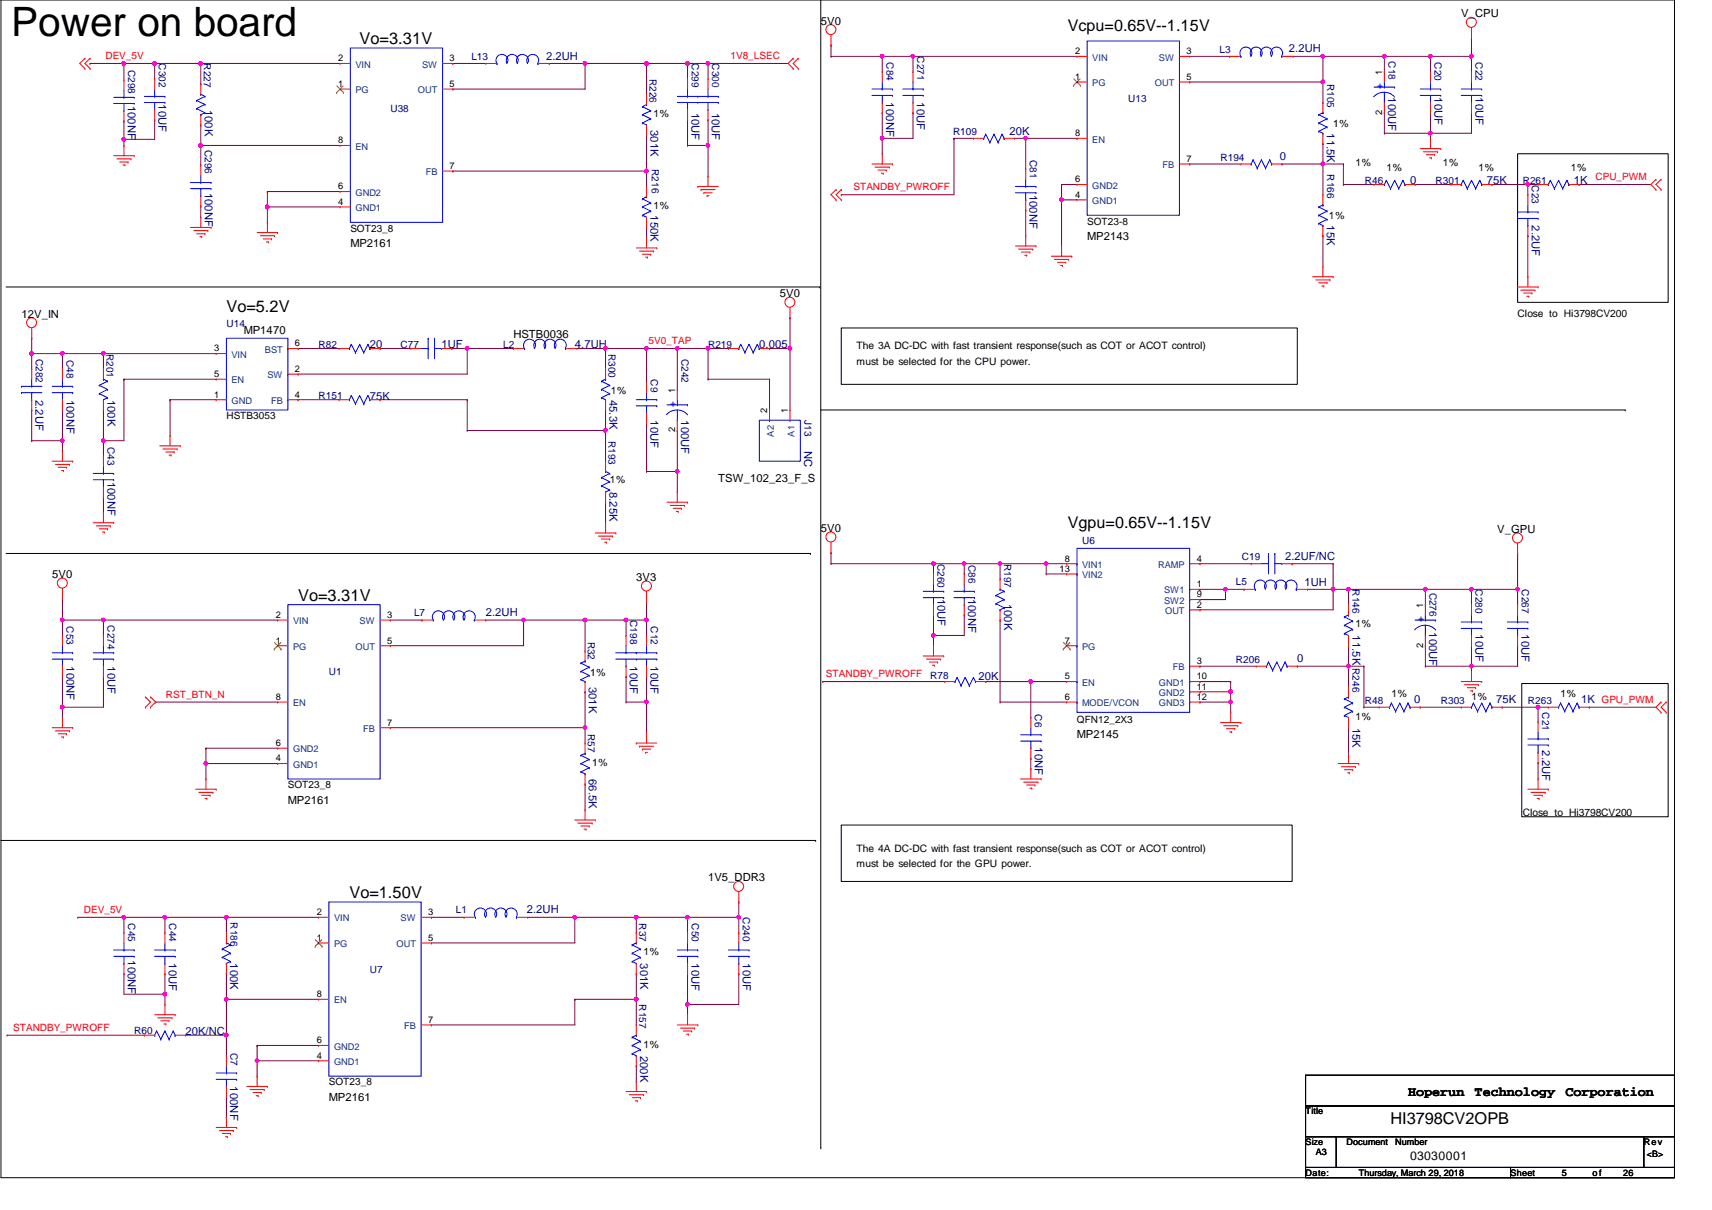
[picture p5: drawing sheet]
<svg xmlns="http://www.w3.org/2000/svg" width="297mm" height="210mm" viewBox="0 0 297 210" stroke-linecap="round" stroke-linejoin="round" font-family="sans-serif">
<defs><g id="words">
<text font-size="7" x="1.9" y="6.3">Power on board</text>
<g font-size="2.8">
<text x="185.2" y="5.4">Vcpu=0.65V--1.15V</text>
<text x="62.4" y="7.7">Vo=3.31V</text>
<text x="39.3" y="54.1">Vo=5.2V</text>
<text x="185.2" y="91.6">Vgpu=0.65V--1.15V</text>
<text x="51.7" y="104.2">Vo=3.31V</text>
<text x="60.6" y="155.8">Vo=1.50V</text>
<text x="241.3" y="194.9">HI3798CV2OPB</text>
</g>
<g font-size="2.3">
<text x="244.3" y="190.2">Hoperun</text>
<text x="255.9" y="190.2">Technology</text>
<text x="271.6" y="190.2">Corporation</text>
</g>
<text font-size="2.1" x="244.6" y="201.3">03030001</text>
<g font-size="1.9">
<text x="142.4" y="4.3">5V0</text>
<text x="253.5" y="3">V_CPU</text>
<text x="188.6" y="41.6">MP2143</text>
<text x="60.8" y="42.8">MP2161</text>
<text x="135.3" y="51.6">5V0</text>
<text x="3.7" y="55.1">12V_IN</text>
<text x="42.3" y="58">MP1470</text>
<text x="89.1" y="58.7">HSTB0036</text>
<text x="124.6" y="83.6">TSW_102_23_F_S</text>
<text x="142.4" y="92.3">5V0</text>
<text x="259.8" y="92.5">V_GPU</text>
<text x="9.1" y="100.3">5V0</text>
<text x="110.4" y="100.8">3V3</text>
<text x="186.9" y="128">MP2145</text>
<text x="50" y="139.4">MP2161</text>
<text x="122.8" y="152.9">1V5_DDR3</text>
<text x="57.1" y="191">MP2161</text>
</g>
<g font-size="1.9" fill="#000080">
<text x="94.7" y="10.3">2.2UH</text>
<text x="223.6" y="9.1">2.2UH</text>
<text x="153.8" y="17.8" transform="rotate(90 153.8 17.8)">100NF</text>
<text x="159.1" y="17.8" transform="rotate(90 159.1 17.8)">10UF</text>
<text x="240.9" y="16.9" transform="rotate(90 240.9 16.9)">100UF</text>
<text x="248.9" y="16.9" transform="rotate(90 248.9 16.9)">10UF</text>
<text x="256" y="16.9" transform="rotate(90 256 16.9)">10UF</text>
<text x="22.2" y="18.3" transform="rotate(90 22.2 18.3)">100NF</text>
<text x="27.5" y="18.1" transform="rotate(90 27.5 18.1)">10UF</text>
<text x="35.5" y="19" transform="rotate(90 35.5 19)">100K</text>
<text x="112.9" y="22.6" transform="rotate(90 112.9 22.6)">301K</text>
<text x="120" y="19.6" transform="rotate(90 120 19.6)">10UF</text>
<text x="123.5" y="19.6" transform="rotate(90 123.5 19.6)">10UF</text>
<text x="175.1" y="23.5">20K</text>
<text x="230.2" y="23.1" transform="rotate(90 230.2 23.1)">11.5K</text>
<text x="222.1" y="27.7">0</text>
<text x="35.5" y="33.4" transform="rotate(90 35.5 33.4)">100NF</text>
<text x="178.6" y="33.8" transform="rotate(90 178.6 33.8)">100NF</text>
<text x="244.6" y="32">0</text>
<text x="258" y="32">75K</text>
<text x="273.1" y="32">1K</text>
<text x="112.9" y="37.3" transform="rotate(90 112.9 37.3)">150K</text>
<text x="230.2" y="39.1" transform="rotate(90 230.2 39.1)">15K</text>
<text x="265.8" y="39.1" transform="rotate(90 265.8 39.1)">2.2UF</text>
<text x="64.2" y="60.5">20</text>
<text x="76.6" y="60.5">1UF</text>
<text x="99.7" y="60.5">4.7UH</text>
<text x="131.7" y="60.5">0.005</text>
<text x="6.2" y="69.3" transform="rotate(90 6.2 69.3)">2.2UF</text>
<text x="11.5" y="69.3" transform="rotate(90 11.5 69.3)">100NF</text>
<text x="18.6" y="69.3" transform="rotate(90 18.6 69.3)">100K</text>
<text x="64.2" y="69.3">75K</text>
<text x="105.7" y="69.3" transform="rotate(90 105.7 69.3)">45.3K</text>
<text x="112.9" y="72.9" transform="rotate(90 112.9 72.9)">10UF</text>
<text x="118.2" y="72.9" transform="rotate(90 118.2 72.9)">100UF</text>
<text x="18.6" y="83.6" transform="rotate(90 18.6 83.6)">100NF</text>
<text x="139.5" y="78.2" transform="rotate(90 139.5 78.2)">NC</text>
<text x="105.7" y="85.3" transform="rotate(90 105.7 85.3)">8.25K</text>
<text x="223" y="97.1">2.2UF/NC</text>
<text x="226.3" y="101.7">1UH</text>
<text x="84.3" y="106.8">2.2UH</text>
<text x="162.6" y="103.8" transform="rotate(90 162.6 103.8)">10UF</text>
<text x="168" y="103.8" transform="rotate(90 168 103.8)">100NF</text>
<text x="174.2" y="104.7" transform="rotate(90 174.2 104.7)">100K</text>
<text x="234.7" y="110.2" transform="rotate(90 234.7 110.2)">11.5K</text>
<text x="248" y="109.7" transform="rotate(90 248 109.7)">100UF</text>
<text x="256" y="110.1" transform="rotate(90 256 110.1)">10UF</text>
<text x="264" y="110.1" transform="rotate(90 264 110.1)">10UF</text>
<text x="11.5" y="115.6" transform="rotate(90 11.5 115.6)">100NF</text>
<text x="18.6" y="115.6" transform="rotate(90 18.6 115.6)">10UF</text>
<text x="102.2" y="119.1" transform="rotate(90 102.2 119.1)">301K</text>
<text x="109.3" y="115.6" transform="rotate(90 109.3 115.6)">10UF</text>
<text x="112.9" y="115.6" transform="rotate(90 112.9 115.6)">10UF</text>
<text x="169.8" y="117.9">20K</text>
<text x="225.1" y="114.9">0</text>
<text x="245.4" y="122">0</text>
<text x="259.6" y="122">75K</text>
<text x="274.3" y="122">1K</text>
<text x="179.5" y="129.6" transform="rotate(90 179.5 129.6)">10NF</text>
<text x="234.7" y="126.2" transform="rotate(90 234.7 126.2)">15K</text>
<text x="267.5" y="130.1" transform="rotate(90 267.5 130.1)">2.2UF</text>
<text x="102.2" y="135.1" transform="rotate(90 102.2 135.1)">66.5K</text>
<text x="91.4" y="158.4">2.2UH</text>
<text x="22.2" y="166.6" transform="rotate(90 22.2 166.6)">100NF</text>
<text x="29.3" y="167.1" transform="rotate(90 29.3 167.1)">10UF</text>
<text x="40" y="167.1" transform="rotate(90 40 167.1)">100K</text>
<text x="111.1" y="167.1" transform="rotate(90 111.1 167.1)">301K</text>
<text x="120" y="167.1" transform="rotate(90 120 167.1)">10UF</text>
<text x="128.9" y="167.1" transform="rotate(90 128.9 167.1)">10UF</text>
<text x="32.2" y="179.6">20K/NC</text>
<text x="111.1" y="183.1" transform="rotate(90 111.1 183.1)">200K</text>
<text x="40" y="188.5" transform="rotate(90 40 188.5)">100NF</text>
</g>
<g font-size="1.8" fill="#00f">
<text x="239" y="15.5">+</text>
<text x="116.3" y="70.6">+</text>
<text x="246.1" y="107.9">+</text>
</g>
<g font-size="1.8">
<text x="113.4" y="20.3">1%</text>
<text x="231.3" y="22.1">1%</text>
<text x="235.2" y="28.8">1%</text>
<text x="240.5" y="29.7">1%</text>
<text x="250.3" y="28.8">1%</text>
<text x="256.5" y="29.7">1%</text>
<text x="272.5" y="29.7">1%</text>
<text x="113.4" y="36.3">1%</text>
<text x="230.6" y="38.1">1%</text>
<text x="263.3" y="54.9">Close to Hi3798CV200</text>
<text x="148.6" y="63.3">must be selected for the CPU power.</text>
<text x="148.6" y="60.6">The 3A DC-DC with fast transient response(such as COT or ACOT control)</text>
<text x="106" y="68.3">1%</text>
<text x="105.8" y="83.7">1%</text>
<text x="235.2" y="108.8">1%</text>
<text x="102.4" y="117.3">1%</text>
<text x="235.2" y="124.8">1%</text>
<text x="241.4" y="120.9">1%</text>
<text x="255.3" y="121.5">1%</text>
<text x="270.8" y="120.9">1%</text>
<text x="102.7" y="132.8">1%</text>
<text x="264.2" y="141.5">Close to Hi3798CV200</text>
<text x="148.6" y="147.7">The 4A DC-DC with fast transient response(such as COT or ACOT control)</text>
<text x="148.6" y="150.4">must be selected for the GPU power.</text>
<text x="111.6" y="165.7">1%</text>
<text x="111.6" y="181.7">1%</text>
</g>
<g font-size="1.7" fill="#f00">
<text x="18.3" y="10.2">DEV_5V</text>
<text x="126.7" y="10.2">1V8_LSEC</text>
<text x="148.1" y="33">STANDBY_PWROFF</text>
<text x="276.8" y="31.2">CPU_PWM</text>
<text x="112.5" y="59.7">5V0_TAP</text>
<text x="143.3" y="117.5">STANDBY_PWROFF</text>
<text x="28.8" y="121">RST_BTN_N</text>
<text x="277.9" y="121.9">GPU_PWM</text>
<text x="14.6" y="158.4">DEV_5V</text>
<text x="2.3" y="178.8">STANDBY_PWROFF</text>
</g>
<g font-size="1.7" fill="#000080">
<text x="27.6" y="11" transform="rotate(90 27.6 11)">C302</text>
<text x="35.3" y="11" transform="rotate(90 35.3 11)">R227</text>
<text x="81.8" y="10.3">L13</text>
<text x="120" y="11" transform="rotate(90 120 11)">C299</text>
<text x="123.6" y="11" transform="rotate(90 123.6 11)">C300</text>
<text x="153.8" y="10.8" transform="rotate(90 153.8 10.8)">C84</text>
<text x="159.1" y="9.8" transform="rotate(90 159.1 9.8)">C271</text>
<text x="211.6" y="9.3">L3</text>
<text x="240.9" y="10.7" transform="rotate(90 240.9 10.7)">C18</text>
<text x="248.9" y="10.8" transform="rotate(90 248.9 10.8)">C20</text>
<text x="256" y="10.8" transform="rotate(90 256 10.8)">C22</text>
<text x="22.2" y="12.1" transform="rotate(90 22.2 12.1)">C298</text>
<text x="112.7" y="13.7" transform="rotate(90 112.7 13.7)">R226</text>
<text x="195.7" y="17.6">U13</text>
<text x="230.2" y="14.6" transform="rotate(90 230.2 14.6)">R105</text>
<text x="67.7" y="19.4">U38</text>
<text x="165.4" y="23.5">R109</text>
<text x="35.6" y="26" transform="rotate(90 35.6 26)">C296</text>
<text x="113.1" y="29.3" transform="rotate(90 113.1 29.3)">R216</text>
<text x="178.7" y="27.7" transform="rotate(90 178.7 27.7)">C81</text>
<text x="211.7" y="27.9">R194</text>
<text x="230.2" y="30.2" transform="rotate(90 230.2 30.2)">R166</text>
<text x="236.8" y="31.8">R46</text>
<text x="249.1" y="31.8">R301</text>
<text x="264.2" y="31.8">R261</text>
<text x="265.8" y="32.2" transform="rotate(90 265.8 32.2)">C23</text>
<text x="39.3" y="56.7">U14</text>
<text x="6.2" y="62.2" transform="rotate(90 6.2 62.2)">C282</text>
<text x="11.6" y="62.4" transform="rotate(90 11.6 62.4)">C48</text>
<text x="18.5" y="61.3" transform="rotate(90 18.5 61.3)">R201</text>
<text x="55.3" y="60.3">R82</text>
<text x="69.5" y="60.3">C77</text>
<text x="87.3" y="60.3">L2</text>
<text x="105.6" y="61.3" transform="rotate(90 105.6 61.3)">R300</text>
<text x="112.9" y="65.8" transform="rotate(90 112.9 65.8)">C9</text>
<text x="118.2" y="62.2" transform="rotate(90 118.2 62.2)">C242</text>
<text x="122.8" y="60.3">R219</text>
<text x="55.3" y="69.2">R151</text>
<text x="18.7" y="77.5" transform="rotate(90 18.7 77.5)">C43</text>
<text x="105.6" y="76.5" transform="rotate(90 105.6 76.5)">R193</text>
<text x="139.6" y="72.9" transform="rotate(90 139.6 72.9)">J13</text>
<text x="187.7" y="94.4">U6</text>
<text x="162.7" y="97.8" transform="rotate(90 162.7 97.8)">C260</text>
<text x="168" y="98" transform="rotate(90 168 98)">C86</text>
<text x="174.2" y="97.8" transform="rotate(90 174.2 97.8)">R197</text>
<text x="214.4" y="101.5">L5</text>
<text x="215.5" y="97.1">C19</text>
<text x="71.8" y="106.8">L7</text>
<text x="109.3" y="107.6" transform="rotate(90 109.3 107.6)">C198</text>
<text x="234.7" y="102.2" transform="rotate(90 234.7 102.2)">R146</text>
<text x="248" y="102.8" transform="rotate(90 248 102.8)">C276</text>
<text x="256" y="102.2" transform="rotate(90 256 102.2)">C280</text>
<text x="264" y="102.2" transform="rotate(90 264 102.2)">C267</text>
<text x="11.6" y="108.6" transform="rotate(90 11.6 108.6)">C53</text>
<text x="18.7" y="108.5" transform="rotate(90 18.7 108.5)">C274</text>
<text x="102" y="111.3" transform="rotate(90 102 111.3)">R32</text>
<text x="112.9" y="108.6" transform="rotate(90 112.9 108.6)">C12</text>
<text x="57.1" y="117.2">U1</text>
<text x="161.4" y="117.7">R78</text>
<text x="214.4" y="115.1">R206</text>
<text x="234.7" y="115.9" transform="rotate(90 234.7 115.9)">R246</text>
<text x="179.6" y="123.9" transform="rotate(90 179.6 123.9)">C6</text>
<text x="236.8" y="122.2">R48</text>
<text x="250" y="122.2">R303</text>
<text x="265.1" y="122.2">R263</text>
<text x="267.6" y="123.6" transform="rotate(90 267.6 123.6)">C21</text>
<text x="102" y="127.3" transform="rotate(90 102 127.3)">R57</text>
<text x="22.2" y="160.2" transform="rotate(90 22.2 160.2)">C45</text>
<text x="29.3" y="160.2" transform="rotate(90 29.3 160.2)">C44</text>
<text x="40" y="160" transform="rotate(90 40 160)">R186</text>
<text x="79.1" y="158.4">L1</text>
<text x="110.9" y="160.2" transform="rotate(90 110.9 160.2)">R37</text>
<text x="120" y="160.2" transform="rotate(90 120 160.2)">C50</text>
<text x="128.9" y="159.1" transform="rotate(90 128.9 159.1)">C240</text>
<text x="64.2" y="168.7">U7</text>
<text x="23.3" y="179.4">R60</text>
<text x="110.9" y="174.2" transform="rotate(90 110.9 174.2)">R157</text>
<text x="40" y="182.6" transform="rotate(90 40 182.6)">C7</text>
</g>
<g font-size="1.7">
<text x="60.8" y="40.2">SOT23_8</text>
<text x="188.6" y="38.9">SOT23-8</text>
<text x="39.3" y="72.7">HSTB3053</text>
<text x="186.9" y="125.3">QFN12_2X3</text>
<text x="50" y="136.7">SOT23_8</text>
<text x="57.1" y="188.3">SOT23_8</text>
</g>
<g font-size="1.6">
<text x="58.7" y="10.6">2</text>
<text x="78" y="10.6">3</text>
<text x="186.5" y="9.4">2</text>
<text x="205.9" y="9.4">3</text>
<text x="58.7" y="15.1">1</text>
<text x="78" y="15.1">5</text>
<text x="186.5" y="13.8">1</text>
<text x="205.9" y="13.8">5</text>
<text x="239.8" y="13" transform="rotate(-90 239.8 13)">1</text>
<text x="186.5" y="23.6">8</text>
<text x="239.8" y="19.9" transform="rotate(-90 239.8 19.9)">2</text>
<text x="58.7" y="24.8">8</text>
<text x="78" y="29.3">7</text>
<text x="205.9" y="28.1">7</text>
<text x="58.7" y="35.5">4</text>
<text x="58.7" y="32.9">6</text>
<text x="186.5" y="34.3">4</text>
<text x="186.5" y="31.6">6</text>
<text x="37.2" y="61">3</text>
<text x="37.2" y="65.4">5</text>
<text x="51.2" y="64.5">2</text>
<text x="51.2" y="60.1">6</text>
<text x="37.2" y="69">1</text>
<text x="51.2" y="69">4</text>
<text x="117.1" y="68.1" transform="rotate(-90 117.1 68.1)">1</text>
<text x="133.1" y="71.7" transform="rotate(-90 133.1 71.7)">2</text>
<text x="136.7" y="71.7" transform="rotate(-90 136.7 71.7)">1</text>
<text x="117.1" y="75" transform="rotate(-90 117.1 75)">2</text>
<text x="183.9" y="99.2">13</text>
<text x="184.7" y="97.4">8</text>
<text x="207.6" y="101.9">1</text>
<text x="207.6" y="97.4">4</text>
<text x="47.8" y="107.2">2</text>
<text x="67.2" y="107.2">3</text>
<text x="207.6" y="105.4">2</text>
<text x="207.6" y="103.6">9</text>
<text x="246.9" y="105.5" transform="rotate(-90 246.9 105.5)">1</text>
<text x="47.8" y="111.6">1</text>
<text x="67.2" y="111.6">5</text>
<text x="184.7" y="111.6">7</text>
<text x="246.9" y="112.4" transform="rotate(-90 246.9 112.4)">2</text>
<text x="184.7" y="117.9">5</text>
<text x="207.6" y="115.2">3</text>
<text x="207.6" y="117.9">10</text>
<text x="207.6" y="119.6">11</text>
<text x="47.8" y="121.4">8</text>
<text x="67.2" y="125.9">7</text>
<text x="184.7" y="121.4">6</text>
<text x="207.6" y="121.4">12</text>
<text x="47.8" y="129.4">6</text>
<text x="47.8" y="132.1">4</text>
<text x="54.9" y="158.7">2</text>
<text x="74.3" y="158.7">3</text>
<text x="54.9" y="163.2">1</text>
<text x="74.3" y="163.2">5</text>
<text x="54.9" y="173">8</text>
<text x="74.3" y="177.4">7</text>
<text x="54.9" y="183.6">4</text>
<text x="54.9" y="181">6</text>
<text x="226.5" y="193.3">Title</text>
<text x="226.5" y="198.6">Size</text>
<text x="226.5" y="204">Date:</text>
<text x="228.3" y="200.4">A3</text>
<text x="233.6" y="198.6">Document</text>
<text x="235.8" y="204">Thursday, March 29, 2018</text>
<text x="242.1" y="198.6">Number</text>
<text x="262.1" y="204">Sheet</text>
<text x="271" y="204">5</text>
<text x="276.3" y="204">o f</text>
<text x="281.6" y="204">26</text>
<text x="285.2" y="198.6">Rev</text>
<text x="285.7" y="200.7">&lt;B&gt;</text>
</g>
<g font-size="1.6" fill="#004080">
<text x="61.7" y="11.7">VIN</text>
<text x="73.2" y="11.7">SW</text>
<text x="189.5" y="10.5">VIN</text>
<text x="201.1" y="10.5">SW</text>
<text x="61.7" y="16.2">PG</text>
<text x="72.5" y="16.2">OUT</text>
<text x="189.5" y="14.9">PG</text>
<text x="200.4" y="14.9">OUT</text>
<text x="61.7" y="26">EN</text>
<text x="189.5" y="24.7">EN</text>
<text x="201.7" y="29.2">FB</text>
<text x="61.7" y="34">GND2</text>
<text x="73.9" y="30.4">FB</text>
<text x="189.5" y="35.4">GND1</text>
<text x="189.5" y="32.7">GND2</text>
<text x="61.7" y="36.6">GND1</text>
<text x="40.2" y="62.1">VIN</text>
<text x="46" y="61.2">BST</text>
<text x="46.4" y="65.6">SW</text>
<text x="40.2" y="70.1">GND</text>
<text x="40.2" y="66.5">EN</text>
<text x="47" y="70.1">FB</text>
<text x="134.3" y="75.7" transform="rotate(-90 134.3 75.7)">A2</text>
<text x="137.8" y="75.7" transform="rotate(-90 137.8 75.7)">A1</text>
<text x="187.7" y="98.5">VIN1</text>
<text x="187.7" y="100.3">VIN2</text>
<text x="201" y="98.5">RAMP</text>
<text x="202" y="103">SW1</text>
<text x="202" y="104.7">SW2</text>
<text x="202.1" y="106.5">OUT</text>
<text x="50.8" y="112.7">PG</text>
<text x="50.8" y="108.3">VIN</text>
<text x="61.7" y="112.7">OUT</text>
<text x="62.4" y="108.3">SW</text>
<text x="187.7" y="112.7">PG</text>
<text x="187.7" y="119">EN</text>
<text x="201.1" y="119">GND1</text>
<text x="203.5" y="116.3">FB</text>
<text x="50.8" y="122.5">EN</text>
<text x="187.7" y="122.5">MODE/VCON</text>
<text x="201.1" y="120.7">GND2</text>
<text x="201.1" y="122.5">GND3</text>
<text x="50.8" y="130.5">GND2</text>
<text x="63" y="127">FB</text>
<text x="50.8" y="133.2">GND1</text>
<text x="58" y="159.9">VIN</text>
<text x="69.5" y="159.9">SW</text>
<text x="58" y="164.3">PG</text>
<text x="68.8" y="164.3">OUT</text>
<text x="58" y="174.1">EN</text>
<text x="70.1" y="178.5">FB</text>
<text x="58" y="184.7">GND1</text>
<text x="58" y="182.1">GND2</text>
</g>
</g></defs>
<g fill="none" stroke="#000" stroke-width=".17">
<path d="M.2 0h290.3v204.3h-290.3zM142.4 0v199.1M263.3 26.7h26.1v25.8h-26.1zM1.1 49.8h141.1M142.2 49.8h.1M146 56.9h79.1v9.8h-79.1zM142.4 71.1h139.6M282 71.1h.1M1.1 96h139.5M140.6 96h.1M264 118.6h25.4v23.1h-25.4zM.2 145.8h141.3"/>
<path d="M141.5 145.8h.1M146 143.1h78.2v9.8h-78.2zM142.4 199.1h.1"/>
</g>
<path d="M248.2 23.1h.1M248.2 23.1v.9" fill="none" stroke="#800040" stroke-width=".17"/>
<circle cx="248.2" cy="23.1" r=".32" fill="#f0f"/>
<circle cx="248.2" cy="23.1" r=".32" fill="none" stroke="#f0f" stroke-width=".17"/>
<path d="M240.2 19.6h.1M240.2 19.6v3.5M248.2 19.6h.1M248.2 19.6v3.5M255.3 19.6h.1M255.3 19.6v3.5h-15.1M240.2 23.1h.1M248.2 23.1h.1M255.3 115.6h.1M263.3 112h.1M263.3 112v3.6h-8" fill="none" stroke="#800040" stroke-width=".17"/>
<circle cx="255.3" cy="115.5" r=".32" fill="#f0f"/>
<circle cx="255.3" cy="115.5" r=".32" fill="none" stroke="#f0f" stroke-width=".17"/>
<g fill="none" stroke="#800040" stroke-width=".17">
<path d="M119.3 20.8h.1M119.3 25.2h.1M119.3 20.8v4.4M119.3 25.2h3.5M122.8 20.8h.1M122.8 25.2h.1M122.8 20.8v9.8M247.3 115.6h.1M247.3 112h.1M247.3 115.6h8M247.3 112v3.6M255.3 112h.1"/>
<path d="M255.3 115.6h.1M255.3 112v4.5"/>
</g>
<circle cx="122.8" cy="25.2" r=".33" fill="#f0f"/>
<circle cx="122.8" cy="25.2" r=".33" fill="none" stroke="#f0f" stroke-width=".17"/>
<path d="M153.1 24h.1M153.1 24v2.7" fill="none" stroke="#800040" stroke-width=".17"/>
<circle cx="153" cy="24" r=".32" fill="#f0f"/>
<circle cx="153" cy="24" r=".32" fill="none" stroke="#f0f" stroke-width=".17"/>
<path d="M153.1 19.6h.1M153.1 19.6v4.4M158.4 19.6h.1M158.4 19.6v4.4M117.5 74.7h.1M117.5 74.7v10.6M117.5 81.8h.1M119.3 174.2h.1M119.3 168.9h.1M119.3 168.9v7.1M128.2 168.9h.1M128.2 168.9v5.3" fill="none" stroke="#800040" stroke-width=".17"/>
<circle cx="117.5" cy="81.8" r=".32" fill="#f0f"/>
<circle cx="117.5" cy="81.8" r=".32" fill="none" stroke="#f0f" stroke-width=".17"/>
<path d="M112.2 73.4h.1M112.2 73.4v8.4M112.2 81.8h.1M112.2 81.8h5.3M108.6 121.8h.1M108.6 121.8h3.6M112.2 121.8h.1M112.2 121.8v5.3" fill="none" stroke="#800040" stroke-width=".17"/>
<circle cx="112.2" cy="121.8" r=".32" fill="#f0f"/>
<circle cx="112.2" cy="121.8" r=".32" fill="none" stroke="#f0f" stroke-width=".17"/>
<path d="M17.9 86.2h.1M17.9 86.2v2.7M108.6 117.3h.1M108.6 117.3v4.5M112.2 117.3h.1M112.2 117.3v4.5M213.5 121.8h.1M213.5 121.8v1.8" fill="none" stroke="#800040" stroke-width=".17"/>
<circle cx="213.5" cy="121.8" r=".32" fill="#f0f"/>
<circle cx="213.5" cy="121.8" r=".32" fill="none" stroke="#f0f" stroke-width=".17"/>
<path d="M208.2 120h.1M208.2 120h5.3M213.5 120h.1M213.5 120v1.8" fill="none" stroke="#800040" stroke-width=".17"/>
<circle cx="213.5" cy="120" r=".32" fill="#f0f"/>
<circle cx="213.5" cy="120" r=".32" fill="none" stroke="#f0f" stroke-width=".17"/>
<g fill="none" stroke="#800040" stroke-width=".17">
<path d="M178 36.4h.1M178 36.4v4.5M229.5 40.9h.1M229.5 40.9v5.3M265.1 40.9h.1M265.1 40.9v7.1M105.1 87.1h.1M105.1 87.1v3.6M208.2 118.2h.1M208.2 118.2h5.3M213.5 118.2h.1M213.5 118.2v1.8"/>
<path d="M101.5 136h.1M101.5 136v4.5M178.9 131.6h.1M178.9 131.6v1.7M208.2 121.8h.1M208.2 121.8h5.3M234 126.2h.1M234 126.2v4.5M21.5 168.9h.1M21.5 168.9v3.6h7.1M28.6 172.5h.1M28.6 168.9h.1"/>
<path d="M28.6 168.9v5.3"/>
</g>
<circle cx="28.6" cy="172.4" r=".32" fill="#f0f"/>
<circle cx="28.6" cy="172.4" r=".32" fill="none" stroke="#f0f" stroke-width=".17"/>
<path d="M10.8 117.3h.1M10.8 117.3v7.2M10.8 122.7h.1" fill="none" stroke="#800040" stroke-width=".17"/>
<circle cx="10.8" cy="122.7" r=".32" fill="#f0f"/>
<circle cx="10.8" cy="122.7" r=".32" fill="none" stroke="#f0f" stroke-width=".17"/>
<path d="M184.2 34.7h.1M184.2 34.7v8M17.9 117.3h.1M17.9 117.3v5.4h-7.1M10.8 122.7h.1" fill="none" stroke="#800040" stroke-width=".17"/>
<circle cx="184.2" cy="34.6" r=".32" fill="#f0f"/>
<circle cx="184.2" cy="34.6" r=".32" fill="none" stroke="#f0f" stroke-width=".17"/>
<path d="M184.2 34.7h.1M184.2 32h.1M184.2 34.7h2.7M184.2 32v2.7M184.2 32h2.7M10.8 76.5h.1M10.8 76.5v1.7M110.4 184.9h.1M110.4 184.9v2.7" fill="none" stroke="#800040" stroke-width=".17"/>
<circle cx="10.8" cy="76.4" r=".32" fill="#f0f"/>
<circle cx="10.8" cy="76.4" r=".32" fill="none" stroke="#f0f" stroke-width=".17"/>
<path d="M5.5 76.5h.1M5.5 71.1h.1M5.5 71.1v5.4M10.8 71.1h.1M10.8 71.1v5.4h-5.3M35.7 132.5h.1M35.7 129.8h.1M35.7 129.8v5.3M35.7 129.8h12.5M35.7 132.5h12.5" fill="none" stroke="#800040" stroke-width=".17"/>
<circle cx="35.7" cy="132.4" r=".32" fill="#f0f"/>
<circle cx="35.7" cy="132.4" r=".32" fill="none" stroke="#f0f" stroke-width=".17"/>
<path d="M44.6 181.4h.1M44.6 181.4h10.7M44.6 181.4v2.6" fill="none" stroke="#800040" stroke-width=".17"/>
<circle cx="44.6" cy="184" r=".32" fill="#f0f"/>
<circle cx="44.6" cy="184" r=".32" fill="none" stroke="#f0f" stroke-width=".17"/>
<path d="M162 106.7h.1M162 110.2h.1M162 106.7v3.5M162 110.2h5.3M44.6 184h.1M44.6 184h10.7M44.6 184v2.7" fill="none" stroke="#800040" stroke-width=".17"/>
<circle cx="161.9" cy="110.2" r=".32" fill="#f0f"/>
<circle cx="161.9" cy="110.2" r=".32" fill="none" stroke="#f0f" stroke-width=".17"/>
<g fill="none" stroke="#800040" stroke-width=".17">
<path d="M21.5 21h.1M21.5 21v3.2M34.8 35.7h.1M34.8 35.7v2M112.2 39.5h.1M112.2 39.5v1.7M29.5 69.3h.1M29.5 69.3v6.3M29.5 69.3h8M162 110.2h.1M162 110.2v1.8M167.3 106.7h.1"/>
<path d="M167.3 106.7v3.5"/>
</g>
<circle cx="21.5" cy="24.2" r=".33" fill="#f0f"/>
<circle cx="21.5" cy="24.2" r=".33" fill="none" stroke="#f0f" stroke-width=".17"/>
<path d="M34.8 14.6h.1M34.8 11v3.6M21.5 24.2h.1M21.5 24.2v1M26.8 20.8h.1M26.8 20.8v3.4h-5.3M46.4 33.2h.1M46.4 35.9h.1M46.4 33.2h12.6M46.4 33.2v2.7M46.4 35.9h12.6" fill="none" stroke="#800040" stroke-width=".17"/>
<circle cx="46.4" cy="35.9" r=".33" fill="#f0f"/>
<circle cx="46.4" cy="35.9" r=".33" fill="none" stroke="#f0f" stroke-width=".17"/>
<path d="M240.2 9.8h.1M240.2 9.8v2.6M248.2 9.8h.1M255.3 6.6h.1M255.3 6.6v3.2h-15.1M46.4 35.9h.1M46.4 35.9v2.7M266.9 132.3h.1M266.9 132.3v2.8" fill="none" stroke="#800040" stroke-width=".17"/>
<circle cx="255.3" cy="9.8" r=".32" fill="#f0f"/>
<circle cx="255.3" cy="9.8" r=".32" fill="none" stroke="#f0f" stroke-width=".17"/>
<path d="M248.2 9.8h.1M248.2 9.8v2.6" fill="none" stroke="#800040" stroke-width=".17"/>
<circle cx="248.2" cy="9.8" r=".32" fill="#f0f"/>
<circle cx="248.2" cy="9.8" r=".32" fill="none" stroke="#f0f" stroke-width=".17"/>
<path d="M224.4 9.8h15.8M229.5 9.8h.1M229.5 9.8v4.4M255.3 9.8h.1M255.3 9.8v2.6" fill="none" stroke="#800040" stroke-width=".17"/>
<circle cx="240.2" cy="9.8" r=".32" fill="#f0f"/>
<circle cx="240.2" cy="9.8" r=".32" fill="none" stroke="#f0f" stroke-width=".17"/>
<circle cx="229.5" cy="9.8" r=".32" fill="#f0f"/>
<circle cx="229.5" cy="9.8" r=".32" fill="none" stroke="#f0f" stroke-width=".17"/>
<path d="M105.1 60.5h.1M105.1 60.5v3.5M105.1 60.5h7.1" fill="none" stroke="#800040" stroke-width=".17"/>
<circle cx="112.2" cy="60.4" r=".32" fill="#f0f"/>
<circle cx="112.2" cy="60.4" r=".32" fill="none" stroke="#f0f" stroke-width=".17"/>
<circle cx="105" cy="60.4" r=".32" fill="#f0f"/>
<circle cx="105" cy="60.4" r=".32" fill="none" stroke="#f0f" stroke-width=".17"/>
<path d="M112.2 60.5h.1M112.2 60.5h5.3M117.5 60.5h.1M117.5 60.5v7.1" fill="none" stroke="#800040" stroke-width=".17"/>
<circle cx="117.5" cy="60.4" r=".32" fill="#f0f"/>
<circle cx="117.5" cy="60.4" r=".32" fill="none" stroke="#f0f" stroke-width=".17"/>
<path d="M100.1 60.5h5M105.1 60.5h.1M112.2 60.5h.1M112.2 60.5v5.8M117.5 60.5h.1M117.5 60.5h8.9M122.8 60.5h.1M122.8 60.5v5.3" fill="none" stroke="#800040" stroke-width=".17"/>
<circle cx="122.8" cy="60.4" r=".32" fill="#f0f"/>
<circle cx="122.8" cy="60.4" r=".32" fill="none" stroke="#f0f" stroke-width=".17"/>
<path d="M122.8 65.8h.1M122.8 65.8h10.7M133.5 65.8h.1M133.5 60.5h.1M133.5 65.8v5.3M133.5 60.5h3.6M137.1 60.5h.1M137.1 60.5v10.6" fill="none" stroke="#800040" stroke-width=".17"/>
<circle cx="137" cy="60.4" r=".32" fill="#f0f"/>
<circle cx="137" cy="60.4" r=".32" fill="none" stroke="#f0f" stroke-width=".17"/>
<path d="M137.1 55.1h.1M137.1 55.1v5.4M144.2 97.8h.1M144.2 97.8h17.8M162 97.8h.1M162 97.8v1.8" fill="none" stroke="#800040" stroke-width=".17"/>
<circle cx="161.9" cy="97.8" r=".32" fill="#f0f"/>
<circle cx="161.9" cy="97.8" r=".32" fill="none" stroke="#f0f" stroke-width=".17"/>
<path d="M144.2 95.8h.1M144.2 95.8v2M162 97.8h.1M162 97.8h5.3" fill="none" stroke="#800040" stroke-width=".17"/>
<circle cx="167.3" cy="97.8" r=".32" fill="#f0f"/>
<circle cx="167.3" cy="97.8" r=".32" fill="none" stroke="#f0f" stroke-width=".17"/>
<path d="M167.3 97.8h.1M167.3 97.8v1.8M167.3 97.8h6.2" fill="none" stroke="#800040" stroke-width=".17"/>
<circle cx="173.5" cy="97.8" r=".32" fill="#f0f"/>
<circle cx="173.5" cy="97.8" r=".32" fill="none" stroke="#f0f" stroke-width=".17"/>
<path d="M173.5 97.8h.1M173.5 97.8v2.7M173.5 97.8h11.6M181.5 97.8h.1M181.5 99.6h.1M181.5 97.8v1.8M181.5 99.6h3.6" fill="none" stroke="#800040" stroke-width=".17"/>
<circle cx="181.5" cy="97.8" r=".32" fill="#f0f"/>
<circle cx="181.5" cy="97.8" r=".32" fill="none" stroke="#f0f" stroke-width=".17"/>
<path d="M144.2 9.8h.1M144.2 9.8h14.2M153.1 9.8h.1M158.4 9.8h.1M158.4 9.8v2.6" fill="none" stroke="#800040" stroke-width=".17"/>
<circle cx="153" cy="9.8" r=".32" fill="#f0f"/>
<circle cx="153" cy="9.8" r=".32" fill="none" stroke="#f0f" stroke-width=".17"/>
<path d="M144.2 7.8h.1M144.2 7.8v2M153.1 9.8h.1M153.1 9.8v2.6M158.4 9.8h.1M158.4 9.8h28.5" fill="none" stroke="#800040" stroke-width=".17"/>
<circle cx="158.4" cy="9.8" r=".32" fill="#f0f"/>
<circle cx="158.4" cy="9.8" r=".32" fill="none" stroke="#f0f" stroke-width=".17"/>
<path d="M10.8 103.8h.1M10.8 107.6h.1M10.8 103.8v3.8M10.8 107.6h7.1" fill="none" stroke="#800040" stroke-width=".17"/>
<circle cx="10.8" cy="107.5" r=".32" fill="#f0f"/>
<circle cx="10.8" cy="107.5" r=".32" fill="none" stroke="#f0f" stroke-width=".17"/>
<path d="M17.9 107.6h.1M17.9 107.6h30.3" fill="none" stroke="#800040" stroke-width=".17"/>
<circle cx="17.9" cy="107.5" r=".32" fill="#f0f"/>
<circle cx="17.9" cy="107.5" r=".32" fill="none" stroke="#f0f" stroke-width=".17"/>
<path d="M10.8 107.6h.1M10.8 107.6v2.6M255.3 102.2h.1M255.3 102.2v2.7" fill="none" stroke="#800040" stroke-width=".17"/>
<circle cx="255.3" cy="102.2" r=".32" fill="#f0f"/>
<circle cx="255.3" cy="102.2" r=".32" fill="none" stroke="#f0f" stroke-width=".17"/>
<path d="M255.3 102.2h.1M255.3 102.2h8M263.3 102.2h.1M263.3 102.2v2.7" fill="none" stroke="#800040" stroke-width=".17"/>
<circle cx="263.3" cy="102.2" r=".32" fill="#f0f"/>
<circle cx="263.3" cy="102.2" r=".32" fill="none" stroke="#f0f" stroke-width=".17"/>
<path d="M208.2 105.8h.1M231.3 102.2h.1M231.3 102.2v3.6h-23.1" fill="none" stroke="#800040" stroke-width=".17"/>
<circle cx="231.3" cy="102.2" r=".32" fill="#f0f"/>
<circle cx="231.3" cy="102.2" r=".32" fill="none" stroke="#f0f" stroke-width=".17"/>
<path d="M224.2 97.8h.1M224.2 97.8h7.1M231.3 97.8h.1M231.3 97.8v4.4M226.9 102.2h28.4M231.3 102.2h.1M234 102.2h.1M234 102.2v2.7M247.3 102.2h.1" fill="none" stroke="#800040" stroke-width=".17"/>
<circle cx="233.9" cy="102.2" r=".32" fill="#f0f"/>
<circle cx="233.9" cy="102.2" r=".32" fill="none" stroke="#f0f" stroke-width=".17"/>
<path d="M263.3 96h.1M263.3 96v6.2M247.3 102.2h.1M247.3 102.2v2.7" fill="none" stroke="#800040" stroke-width=".17"/>
<circle cx="247.3" cy="102.2" r=".32" fill="#f0f"/>
<circle cx="247.3" cy="102.2" r=".32" fill="none" stroke="#f0f" stroke-width=".17"/>
<path d="M99.7 173.4h.1M99.7 173.4v4.4M99.7 173.4h10.7" fill="none" stroke="#800040" stroke-width=".17"/>
<circle cx="110.4" cy="173.3" r=".32" fill="#f0f"/>
<circle cx="110.4" cy="173.3" r=".32" fill="none" stroke="#f0f" stroke-width=".17"/>
<path d="M105.1 74.7h.1M105.1 74.7v5.3M110.4 168.9h.1M110.4 173.4h.1M110.4 168.9v8.9" fill="none" stroke="#800040" stroke-width=".17"/>
<circle cx="105" cy="74.6" r=".32" fill="#f0f"/>
<circle cx="105" cy="74.6" r=".32" fill="none" stroke="#f0f" stroke-width=".17"/>
<path d="M51.7 64.9h.1M66 69.3h.1M66 69.3h15.1M81.1 74.7h.1M81.1 69.3h.1M81.1 60.5h.1M81.1 60.5v4.4h-29.4M81.1 69.3v5.4M105.1 71.1h.1M105.1 71.1v3.6h-24" fill="none" stroke="#800040" stroke-width=".17"/>
<circle cx="81" cy="60.4" r=".32" fill="#f0f"/>
<circle cx="81" cy="60.4" r=".32" fill="none" stroke="#f0f" stroke-width=".17"/>
<path d="M78.4 60.5h.1M78.4 60.5h10.7M89.1 60.5h.1M99.7 159.1h.1M99.7 159.1v4.5M99.7 159.1h10.7" fill="none" stroke="#800040" stroke-width=".17"/>
<circle cx="110.4" cy="159.1" r=".32" fill="#f0f"/>
<circle cx="110.4" cy="159.1" r=".32" fill="none" stroke="#f0f" stroke-width=".17"/>
<circle cx="99.7" cy="159.1" r=".32" fill="#f0f"/>
<circle cx="99.7" cy="159.1" r=".32" fill="none" stroke="#f0f" stroke-width=".17"/>
<path d="M110.4 159.1h.1M110.4 159.1h17.8M110.4 159.1v2.7M119.3 159.1h.1M128.2 156.5h.1M128.2 159.1h.1M128.2 156.5v5.3" fill="none" stroke="#800040" stroke-width=".17"/>
<circle cx="128.2" cy="159.1" r=".32" fill="#f0f"/>
<circle cx="128.2" cy="159.1" r=".32" fill="none" stroke="#f0f" stroke-width=".17"/>
<path d="M119.3 159.1h.1M119.3 159.1v2.7" fill="none" stroke="#800040" stroke-width=".17"/>
<circle cx="119.3" cy="159.1" r=".32" fill="#f0f"/>
<circle cx="119.3" cy="159.1" r=".32" fill="none" stroke="#f0f" stroke-width=".17"/>
<path d="M229.5 24.9h.1M229.5 24.9v3.5M91.6 159.1h8.1M99.7 159.1h.1" fill="none" stroke="#800040" stroke-width=".17"/>
<circle cx="229.5" cy="28.4" r=".32" fill="#f0f"/>
<circle cx="229.5" cy="28.4" r=".32" fill="none" stroke="#f0f" stroke-width=".17"/>
<path d="M222.4 28.4h.1M222.4 28.4h7.1M229.5 28.4h.1M229.5 28.4v5.4M233.1 28.4h.1M233.1 32h.1M233.1 28.4v3.6M233.1 32h5.3M39.3 173.4h.1M39.3 173.4h16" fill="none" stroke="#800040" stroke-width=".17"/>
<circle cx="39.3" cy="173.3" r=".32" fill="#f0f"/>
<circle cx="39.3" cy="173.3" r=".32" fill="none" stroke="#f0f" stroke-width=".17"/>
<path d="M32.2 179.6h7.1M39.3 168.9h.1M39.3 179.6h.1M39.3 173.4h.1M39.3 168.9v14.2" fill="none" stroke="#800040" stroke-width=".17"/>
<circle cx="39.3" cy="179.6" r=".32" fill="#f0f"/>
<circle cx="39.3" cy="179.6" r=".32" fill="none" stroke="#f0f" stroke-width=".17"/>
<path d="M176 24h2M178 24h.1M258.9 32h.1M258.9 32h6.2M173.5 107.6h.1M173.5 107.6v14.2M173.5 121.8h.1M173.5 121.8h11.6" fill="none" stroke="#800040" stroke-width=".17"/>
<circle cx="265.1" cy="32" r=".32" fill="#f0f"/>
<circle cx="265.1" cy="32" r=".32" fill="none" stroke="#f0f" stroke-width=".17"/>
<path d="M245.5 32h.1M245.5 32h6.3M265.1 32h.1M265.1 32v1.8M265.1 32h1.8M208.2 97.8h.1M208.2 97.8h8.9M208.2 104h.1M212.6 102.2h.1M212.6 102.2v1.8h-4.4" fill="none" stroke="#800040" stroke-width=".17"/>
<circle cx="212.6" cy="102.2" r=".32" fill="#f0f"/>
<circle cx="212.6" cy="102.2" r=".32" fill="none" stroke="#f0f" stroke-width=".17"/>
<path d="M17.9 71.1h.1M17.9 76.5h.1M17.9 71.1v8M21.5 65.8h.1M21.5 65.8v10.7h-3.6M21.5 65.8h16M66 60.5h.1M66 60.5h5.3M208.2 102.2h.1M208.2 102.2h7.7M215.9 102.2h.1" fill="none" stroke="#800040" stroke-width=".17"/>
<circle cx="17.9" cy="76.4" r=".32" fill="#f0f"/>
<circle cx="17.9" cy="76.4" r=".32" fill="none" stroke="#f0f" stroke-width=".17"/>
<path d="M178.9 118.2h.1M178.9 118.2v6.3M178.9 118.2h6.2" fill="none" stroke="#800040" stroke-width=".17"/>
<circle cx="178.8" cy="118.2" r=".32" fill="#f0f"/>
<circle cx="178.8" cy="118.2" r=".32" fill="none" stroke="#f0f" stroke-width=".17"/>
<path d="M171 118.2h.1M171 118.2h7.9M234 112h.1M234 115.6h.1M234 112v7.1M234 115.6h2.6M236.6 115.6h.1M236.6 115.6v7.1M236.6 122.7h.1M236.6 122.7h2.7" fill="none" stroke="#800040" stroke-width=".17"/>
<circle cx="233.9" cy="115.5" r=".32" fill="#f0f"/>
<circle cx="233.9" cy="115.5" r=".32" fill="none" stroke="#f0f" stroke-width=".17"/>
<path d="M51.7 60.5h.1M51.7 69.3h.1M51.7 60.5h7.1M51.7 69.3h7.1M208.2 115.6h.1M208.2 115.6h9.8M225.1 115.6h.1M225.1 115.6h8.9M67.7 126.2h.1M67.7 126.2h33.8" fill="none" stroke="#800040" stroke-width=".17"/>
<circle cx="101.5" cy="126.2" r=".32" fill="#f0f"/>
<circle cx="101.5" cy="126.2" r=".32" fill="none" stroke="#f0f" stroke-width=".17"/>
<path d="M78.6 11h.1M78.6 11h5.7M34.8 21.7h.1M34.8 25.2h.1M34.8 21.7v6.9M34.8 25.2h24.2M101.5 120h.1M101.5 126.2h.1M101.5 120v8.9" fill="none" stroke="#800040" stroke-width=".17"/>
<circle cx="34.8" cy="25.2" r=".33" fill="#f0f"/>
<circle cx="34.8" cy="25.2" r=".33" fill="none" stroke="#f0f" stroke-width=".17"/>
<path d="M78.6 29.7h.1M78.6 29.7h33.6M112.2 29.7h.1M112.2 23.5h.1M112.2 23.5v8.8" fill="none" stroke="#800040" stroke-width=".17"/>
<circle cx="112.1" cy="29.7" r=".33" fill="#f0f"/>
<circle cx="112.1" cy="29.7" r=".33" fill="none" stroke="#f0f" stroke-width=".17"/>
<path d="M260.6 122.7h.1M260.6 122.7h8M266.9 122.7h.1" fill="none" stroke="#800040" stroke-width=".17"/>
<circle cx="266.8" cy="122.7" r=".32" fill="#f0f"/>
<circle cx="266.8" cy="122.7" r=".32" fill="none" stroke="#f0f" stroke-width=".17"/>
<path d="M5.5 61.3h.1M5.5 61.3v2.7M5.5 61.3h5.3M246.4 122.7h.1M246.4 122.7h7.1M266.9 122.7h.1M266.9 122.7v2.5" fill="none" stroke="#800040" stroke-width=".17"/>
<circle cx="5.5" cy="61.3" r=".32" fill="#f0f"/>
<circle cx="5.5" cy="61.3" r=".32" fill="none" stroke="#f0f" stroke-width=".17"/>
<path d="M5.5 58.7h.1M5.5 58.7v2.6M10.8 61.3h.1M10.8 61.3h26.7M17.9 61.3h.1M17.9 61.3v2.7" fill="none" stroke="#800040" stroke-width=".17"/>
<circle cx="17.9" cy="61.3" r=".32" fill="#f0f"/>
<circle cx="17.9" cy="61.3" r=".32" fill="none" stroke="#f0f" stroke-width=".17"/>
<path d="M10.8 61.3h.1M10.8 61.3v2.7" fill="none" stroke="#800040" stroke-width=".17"/>
<circle cx="10.8" cy="61.3" r=".32" fill="#f0f"/>
<circle cx="10.8" cy="61.3" r=".32" fill="none" stroke="#f0f" stroke-width=".17"/>
<path d="M13.5 159.1h.1M13.5 159.1h8" fill="none" stroke="#800040" stroke-width=".17"/>
<circle cx="21.5" cy="159.1" r=".32" fill="#f0f"/>
<circle cx="21.5" cy="159.1" r=".32" fill="none" stroke="#f0f" stroke-width=".17"/>
<path d="M21.5 159.1h.1M21.5 159.1v2.7M21.5 159.1h17.8M28.6 159.1h.1M28.6 159.1v2.7" fill="none" stroke="#800040" stroke-width=".17"/>
<circle cx="39.3" cy="159.1" r=".32" fill="#f0f"/>
<circle cx="39.3" cy="159.1" r=".32" fill="none" stroke="#f0f" stroke-width=".17"/>
<circle cx="28.6" cy="159.1" r=".32" fill="#f0f"/>
<circle cx="28.6" cy="159.1" r=".32" fill="none" stroke="#f0f" stroke-width=".17"/>
<path d="M15.6 11h.1M15.6 11h5.9M39.3 159.1h.1M39.3 159.1h16M39.3 159.1v2.7" fill="none" stroke="#800040" stroke-width=".17"/>
<circle cx="21.5" cy="11" r=".33" fill="#f0f"/>
<circle cx="21.5" cy="11" r=".33" fill="none" stroke="#f0f" stroke-width=".17"/>
<path d="M21.5 11h.1M21.5 11h5.3M26.8 11h.1M26.8 11v2.7" fill="none" stroke="#800040" stroke-width=".17"/>
<circle cx="26.8" cy="11" r=".33" fill="#f0f"/>
<circle cx="26.8" cy="11" r=".33" fill="none" stroke="#f0f" stroke-width=".17"/>
<path d="M21.5 11h.1M21.5 11v2.9M34.8 11h.1M34.8 11h24.2" fill="none" stroke="#800040" stroke-width=".17"/>
<circle cx="34.8" cy="11" r=".33" fill="#f0f"/>
<circle cx="34.8" cy="11" r=".33" fill="none" stroke="#f0f" stroke-width=".17"/>
<path d="M26.8 11h.1M26.8 11h8M122.8 11h.1M122.8 11v2.7" fill="none" stroke="#800040" stroke-width=".17"/>
<circle cx="122.8" cy="11" r=".33" fill="#f0f"/>
<circle cx="122.8" cy="11" r=".33" fill="none" stroke="#f0f" stroke-width=".17"/>
<path d="M78.6 15.5h.1M101.5 11h.1M101.5 11h10.7M101.5 11v4.5h-22.9M122.8 11h.1M122.8 11h13.9" fill="none" stroke="#800040" stroke-width=".17"/>
<circle cx="112.1" cy="11" r=".33" fill="#f0f"/>
<circle cx="112.1" cy="11" r=".33" fill="none" stroke="#f0f" stroke-width=".17"/>
<circle cx="101.5" cy="11" r=".33" fill="#f0f"/>
<circle cx="101.5" cy="11" r=".33" fill="none" stroke="#f0f" stroke-width=".17"/>
<path d="M95.3 11h.1M95.3 11h6.2M112.2 11h.1M112.2 11h10.6M112.2 11v5.3M119.3 11h.1M119.3 11v2.7" fill="none" stroke="#800040" stroke-width=".17"/>
<circle cx="119.3" cy="11" r=".33" fill="#f0f"/>
<circle cx="119.3" cy="11" r=".33" fill="none" stroke="#f0f" stroke-width=".17"/>
<path d="M90.8 107.6h.1M90.8 107.6v4.4M90.8 107.6h10.7" fill="none" stroke="#800040" stroke-width=".17"/>
<circle cx="101.5" cy="107.5" r=".32" fill="#f0f"/>
<circle cx="101.5" cy="107.5" r=".32" fill="none" stroke="#f0f" stroke-width=".17"/>
<circle cx="90.8" cy="107.5" r=".32" fill="#f0f"/>
<circle cx="90.8" cy="107.5" r=".32" fill="none" stroke="#f0f" stroke-width=".17"/>
<path d="M101.5 107.6h.1M101.5 107.6v5.3M101.5 107.6h10.7M108.6 107.6h.1M108.6 107.6v2.6" fill="none" stroke="#800040" stroke-width=".17"/>
<circle cx="112.2" cy="107.5" r=".32" fill="#f0f"/>
<circle cx="112.2" cy="107.5" r=".32" fill="none" stroke="#f0f" stroke-width=".17"/>
<circle cx="108.6" cy="107.5" r=".32" fill="#f0f"/>
<circle cx="108.6" cy="107.5" r=".32" fill="none" stroke="#f0f" stroke-width=".17"/>
<g fill="none" stroke="#800040" stroke-width=".17">
<path d="M206.4 14.2h.1M206.4 14.2h23.1v3.6M206.4 9.8h7M213.4 9.8h.1M229.5 17.8h.1M146 33.8h.1M146 33.8h19.5M206.4 28.4h.1M206.4 28.4h8.9M274 32h.1M274 32h12.4M17.9 110.2h.1"/>
<path d="M17.9 107.6v2.6M67.7 112h.1M67.7 112h23.1M67.7 107.6h5.5M73.2 107.6h.1M112.2 107.6h.1M112.2 104.4h.1M112.2 104.4v5.8M142.7 118.2h.1M142.7 118.2h21.2M27 121.8h.1M27 121.8h21.2"/>
<path d="M275.8 122.7h.1M275.8 122.7h11.5M74.8 159.1h.1M74.8 159.1h5.7M1.2 179.6h.1M1.2 179.6h23.9M74.8 163.6h.1M74.8 177.8h.1M74.8 163.6h24.9M74.8 177.8h24.9"/>
</g>
<circle cx="229.5" cy="14.2" r=".32" fill="#f0f"/>
<circle cx="229.5" cy="14.2" r=".32" fill="none" stroke="#f0f" stroke-width=".17"/>
<path d="M153.1 24h.1M153.1 24h5.3M165.5 24h.1M165.5 24v9.8M165.5 24h3.4M178 24h.1M178 24v5.3M84.3 107.6h6.5M90.8 107.6h.1" fill="none" stroke="#800040" stroke-width=".17"/>
<circle cx="177.9" cy="24" r=".32" fill="#f0f"/>
<circle cx="177.9" cy="24" r=".32" fill="none" stroke="#f0f" stroke-width=".17"/>
<path d="M178 24h8.9M186.9 24h.1M229.5 28.4h.1M229.5 28.4h3.6M119.3 174.2h.1M119.3 174.2h8.9M39.3 193.8h.1M39.3 190.2v3.6" fill="none" stroke="#800040" stroke-width=".17"/>
<circle cx="119.3" cy="174.2" r=".32" fill="#f0f"/>
<circle cx="119.3" cy="174.2" r=".32" fill="none" stroke="#f0f" stroke-width=".17"/>
<g fill="none" stroke="#f00" stroke-width=".17">
<path d="M14.7 10.1h.1M14.7 11.9h.1M14.7 10.1l-.9 .9 .9 .9M15.6 11.9h.1M15.6 10.1h.1M15.6 10.1l-.9 .9 .9 .9M21.5 13.9h.1M21.5 13.9v1.8M21.5 19.2v1.8M26.8 13.7h.1M26.8 13.7v1.8M26.8 19v1.8"/>
<path d="M34.8 14.6h.1M34.8 14.6v1.7M34.8 19.9v1.8M59 15.5h.1M59 11h.1M59 15.5h1.8M59 11h1.8M76.8 15.5h1.8M76.8 11h1.8M78.6 11h.1M78.6 15.5h.1M84.3 11h.1"/>
<path d="M84.3 11h1.8M93.5 11h1.8M95.3 11h.1M112.2 16.3h.1M112.2 16.3v1.8M119.3 13.7h.1M119.3 13.7v1.8M119.3 19v1.8M122.8 13.7h.1M122.8 13.7v1.8M122.8 19v1.8M137.6 10.1h.1"/>
<path d="M137.6 11.9h.1M137.6 10.1l-.9 .9 .9 .9M138.5 11.9h.1M138.5 10.1h.1M138.5 10.1l-.9 .9 .9 .9M144.2 7.8h.1M144.2 6.1v1.7M153.1 12.4h.1M153.1 19.6h.1M153.1 12.4v1.8M153.1 17.8v1.8M158.4 12.4h.1"/>
<path d="M158.4 19.6h.1M158.4 12.4v1.8M158.4 17.8v1.8M186.9 14.2h.1M186.9 9.8h.1M186.9 9.8h1.7M186.9 14.2h1.7M204.6 9.8h1.8M204.6 14.2h1.8M206.4 9.8h.1M206.4 14.2h.1M213.4 9.8h.1"/>
<path d="M213.4 9.8h1.7M222.6 9.8h1.8M224.4 9.8h.1M229.5 17.8h.1M229.5 17.8v1.8M240.2 12.4h.1M240.2 19.6h.1M240.2 12.4v1.8M240.2 17.8v1.8M248.2 12.4h.1M248.2 19.6h.1M248.2 12.4v1.8"/>
<path d="M248.2 17.8v1.8M255.3 6.6h.1M255.3 12.4h.1M255.3 19.6h.1M255.3 4.8v1.8M255.3 12.4v1.8M255.3 17.8v1.8M19.7 27h3.6M20.3 27.6h2.4M20.8 28.1h1.4M21.3 28.6h.4M21.5 25.2h.1"/>
<path d="M21.5 21h.1M21.5 25.2v1.8M21.7 28.6h.1M22.2 28.1h.1M22.7 27.6h.1M23.3 27h.1M26.8 20.8h.1M33.1 39.5h3.5M34.8 37.7h.1M34.8 21.7h.1M34.8 28.6h.1M34.8 35.7h.1"/>
<path d="M34.8 28.6v1.8M34.8 34v1.7M34.8 37.7v1.8M36.6 39.5h.1M46.4 38.6h.1M46.4 38.6v1.7M59 35.9h.1M59 33.2h.1M59 25.2h.1M59 35.9h1.8M59 33.2h1.8M59 25.2h1.8"/>
<path d="M76.8 29.7h1.8M78.6 29.7h.1M112.2 23.5h.1M112.2 39.5h.1M112.2 32.3h.1M112.2 21.7v1.8M112.2 32.3v1.8M112.2 37.7v1.8M119.3 20.8h.1M121.1 32.3h.1M121.1 32.3h3.5M121.6 32.9h.1"/>
<path d="M121.6 32.9h2.5M122.1 33.4h.1M122.1 33.4h1.5M122.7 34h.1M122.7 34h.3M122.8 30.6h.1M122.8 20.8h.1M122.8 30.6v1.7M145.1 32.9h.1M145.1 34.7h.1M145.1 32.9l-.9 .9 .9 .9M146 34.7h.1"/>
<path d="M146 32.9h.1M146 32.9l-.9 .9 .9 .9M151.3 28.4h3.6M151.8 29h2.5M152.4 29.5h1.4M152.9 30.1h.3M153.1 26.7h.1M153.1 26.7v1.7M153.2 30.1h.1M153.8 29.5h.1M154.3 29h.1M154.9 28.4h.1"/>
<path d="M168.9 24h.1M168.9 24h1.8M174.2 24h1.8M176 24h.1M178 29.3h.1M178 36.4h.1M178 29.3v1.8M178 34.7v1.7M186.9 34.7h.1M186.9 32h.1M186.9 24h.1M186.9 32h1.7"/>
<path d="M186.9 24h1.7M186.9 34.7h1.7M204.6 28.4h1.8M206.4 28.4h.1M215.3 28.4h.1M215.3 28.4h1.8M220.6 28.4h1.8M222.4 28.4h.1M229.5 24.9h.1M229.5 33.8h.1M229.5 23.1v1.8M229.5 33.8v1.8"/>
<path d="M229.5 39.1v1.8M238.4 32h.1M238.4 32h1.8M243.8 32h1.7M245.5 32h.1M246.4 25.8h3.6M247 26.3h2.4M247.5 26.8h1.4M248 27.4h.4M248.2 24h.1M248.2 24v1.8M248.4 27.4h.1"/>
<path d="M248.9 26.8h.1M249.4 26.3h.1M250 25.8h.1M251.8 32h.1M251.8 32h1.7M257.1 32h1.8M258.9 32h.1M265.1 33.8h.1M265.1 33.8v1.8M265.1 39.1v1.8M266.9 32h.1M266.9 32h1.7"/>
<path d="M272.2 32h1.8M274 32h.1M287.3 31.1h.1M287.3 32.9h.1M287.3 31.1l-.9 .9 .9 .9M288.2 32.9h.1M288.2 31.1h.1M288.2 31.1l-.9 .9 .9 .9M5.5 58.7h.1M5.5 56.9v1.8M33.6 40h2.5M34.1 40.6h1.5"/>
<path d="M34.7 41.1h.3M35 41.1h.1M35.6 40.6h.1M36.1 40h.1M44.6 40.3h3.6M45.2 40.9h2.4M45.7 41.4h1.4M46.2 42h.4M46.6 42h.1M47.1 41.4h.1M47.6 40.9h.1M48.2 40.3h.1"/>
<path d="M110.4 43h3.6M111 43.6h2.4M111.5 44.1h1.4M112 44.6h.3M112.2 41.2h.1M112.2 41.2v1.8M112.3 44.6h.1M112.9 44.1h.1M113.4 43.6h.1M114 43h.1M137.1 55.1h.1M137.1 53.3v1.8"/>
<path d="M176.2 42.7h3.5M176.7 43.2h2.5M177.2 43.7h1.5M177.8 44.3h.3M178 40.9h.1M178 40.9v1.8M178.1 44.3h.1M178.7 43.7h.1M179.2 43.2h.1M179.7 42.7h.1M182.4 44.4h3.6M183 45h2.4"/>
<path d="M183.5 45.5h1.4M184 46.1h.4M184.2 42.7h.1M184.2 42.7v1.7M184.4 46.1h.1M184.9 45.5h.1M185.4 45h.1M186 44.4h.1M227.7 48h3.6M228.3 48.6h2.5M228.8 49.1h1.4M229.4 49.6h.3"/>
<path d="M229.5 46.2h.1M229.5 40.9h.1M229.5 46.2v1.8M229.7 49.6h.1M230.2 49.1h.1M230.8 48.6h.1M231.3 48h.1M263.3 49.8h3.6M263.9 50.3h2.4M264.4 50.8h1.4M264.9 51.4h.4M265.1 48h.1"/>
<path d="M265.1 40.9h.1M265.1 48v1.8M265.3 51.4h.1M265.8 50.8h.1M266.3 50.3h.1M266.9 49.8h.1M5.5 64h.1M5.5 71.1h.1M5.5 64v1.8M5.5 69.3v1.8M10.8 78.2h.1M10.8 64h.1"/>
<path d="M10.8 71.1h.1M10.8 64v1.8M10.8 69.3v1.8M10.8 78.2v1.8M17.9 64h.1M17.9 71.1h.1M17.9 79.1h.1M17.9 64v1.8M17.9 69.3v1.8M17.9 79.1v1.8M27.7 77.3h3.6M28.3 77.9h2.4"/>
<path d="M28.8 78.4h1.4M29.3 79h.4M29.5 75.6h.1M29.5 75.6v1.7M29.7 79h.1M30.2 78.4h.1M30.7 77.9h.1M31.3 77.3h.1M37.5 69.3h.1M37.5 61.3h.1M37.5 65.8h.1M37.5 69.3h1.8"/>
<path d="M37.5 61.3h1.8M37.5 65.8h1.8M49.9 60.5h1.8M49.9 69.3h1.8M49.9 64.9h1.8M51.7 64.9h.1M51.7 69.3h.1M51.7 60.5h.1M58.8 69.3h.1M58.8 60.5h.1M58.8 60.5h1.8M58.8 69.3h1.8"/>
<path d="M64.2 60.5h1.8M64.2 69.3h1.8M66 69.3h.1M66 60.5h.1M71.3 60.5h.1M71.3 60.5h1.8M76.6 60.5h1.8M78.4 60.5h.1M89.1 60.5h.1M89.1 60.5h1.7M98.3 60.5h1.8M100.1 60.5h.1"/>
<path d="M105.1 71.1h.1M105.1 64h.1M105.1 64v1.8M105.1 69.3v1.8M112.2 66.3h.1M112.2 73.4h.1M112.2 66.3v1.8M112.2 71.7v1.7M117.5 67.6h.1M117.5 74.7h.1M117.5 67.6v1.7M117.5 72.9v1.8"/>
<path d="M126.4 60.5h.1M126.4 60.5h1.8M131.7 60.5h1.8M133.5 60.5h.1M133.5 71.1h.1M133.5 71.1v1.8M137.1 71.1h.1M137.1 71.1v1.8M9.1 80h3.5M9.6 80.6h2.5M10.1 81.1h1.5M10.7 81.6h.3"/>
<path d="M11 81.6h.1M11.6 81.1h.1M12.1 80.6h.1M12.6 80h.1M16.2 90.7h3.5M16.7 91.2h2.5M17.2 91.7h1.5M17.8 92.3h.3M17.9 88.9h.1M17.9 86.2h.1M17.9 84.5v1.7M17.9 88.9v1.8"/>
<path d="M18.1 92.3h.1M18.7 91.7h.1M19.2 91.2h.1M19.7 90.7h.1M103.3 92.5h3.5M103.8 93h2.5M104.3 93.5h1.5M104.9 94.1h.3M105.1 90.7h.1M105.1 80h.1M105.1 87.1h.1M105.1 80v1.8"/>
<path d="M105.1 85.3v1.8M105.1 90.7v1.8M105.2 94.1h.1M105.8 93.5h.1M106.3 93h.1M106.8 92.5h.1M115.7 87.1h3.6M116.3 87.7h2.4M116.8 88.2h1.4M117.3 88.7h.4M117.5 85.3h.1M117.5 85.3v1.8"/>
<path d="M117.7 88.7h.1M118.2 88.2h.1M118.7 87.7h.1M119.3 87.1h.1M144.2 95.8h.1M144.2 94.1v1.7M162 99.6h.1M162 99.6v1.7M167.3 99.6h.1M167.3 99.6v1.7M185.1 97.8h.1M185.1 99.6h.1"/>
<path d="M185.1 97.8h1.8M185.1 99.6h1.8M206.4 97.8h1.8M208.2 97.8h.1M217.1 97.8h.1M217.1 97.8h1.8M222.4 97.8h1.8M224.2 97.8h.1M263.3 96h.1M263.3 94.2v1.8M10.8 103.8h.1M10.8 110.2h.1"/>
<path d="M10.8 117.3h.1M10.8 102.1v1.7M10.8 110.2v1.8M10.8 115.6v1.7M17.9 110.2h.1M17.9 117.3h.1M17.9 110.2v1.8M17.9 115.6v1.7M48.2 112h.1M48.2 107.6h.1M48.2 112h1.7M48.2 107.6h1.7"/>
<path d="M66 112h1.7M66 107.6h1.7M67.7 107.6h.1M67.7 112h.1M73.2 107.6h.1M73.2 107.6h1.8M82.5 107.6h1.8M84.3 107.6h.1M101.5 112.9h.1M101.5 112.9v1.8M101.5 118.2v1.8M108.6 110.2h.1"/>
<path d="M108.6 117.3h.1M108.6 110.2v1.8M108.6 115.6v1.7M112.2 104.4h.1M112.2 110.2h.1M112.2 117.3h.1M112.2 102.6v1.8M112.2 110.2v1.8M112.2 115.6v1.7M160.2 113.8h3.5M160.7 114.3h2.5M161.2 114.9h1.5"/>
<path d="M161.8 115.4h.3M162 112h.1M162 106.7h.1M162 104.9v1.8M162 112v1.8M162.1 115.4h.1M162.7 114.9h.1M163.2 114.3h.1M163.7 113.8h.1M163.9 118.2h.1M163.9 118.2h1.8M167.3 106.7h.1"/>
<path d="M167.3 104.9v1.8M169.2 118.2h1.8M171 118.2h.1M173.5 100.5h.1M173.5 107.6h.1M173.5 100.5v1.7M173.5 105.8v1.8M185.1 118.2h.1M185.1 112h.1M185.1 118.2h1.8M185.1 112h1.8M206.4 118.2h1.8"/>
<path d="M206.4 102.2h1.8M206.4 105.8h1.8M206.4 115.6h1.8M206.4 104h1.8M208.2 102.2h.1M208.2 105.8h.1M208.2 115.6h.1M208.2 104h.1M208.2 118.2h.1M215.9 102.2h.1M215.9 102.2h1.7M218 115.6h.1"/>
<path d="M218 115.6h1.7M223.3 115.6h1.8M225.1 115.6h.1M225.1 102.2h1.8M226.9 102.2h.1M234 119.1h.1M234 112h.1M234 104.9h.1M234 104.9v1.8M234 110.2v1.8M234 119.1v1.8M247.3 104.9h.1"/>
<path d="M247.3 112h.1M247.3 104.9v1.8M247.3 110.2v1.8M253.5 118.2h3.6M254.1 118.8h2.4M254.6 119.3h1.4M255.1 119.8h.4M255.3 116.5h.1M255.3 104.9h.1M255.3 112h.1M255.3 104.9v1.8M255.3 110.2v1.8"/>
<path d="M255.3 116.5v1.7M255.5 119.8h.1M256 119.3h.1M256.5 118.8h.1M257.1 118.2h.1M263.3 104.9h.1M263.3 112h.1M263.3 104.9v1.8M263.3 110.2v1.8M9.1 126.2h3.5M9.6 126.8h2.5M10.1 127.3h1.5"/>
<path d="M10.7 127.8h.3M10.8 124.5h.1M10.8 124.5v1.7M11 127.8h.1M11.6 127.3h.1M12.1 126.8h.1M12.6 126.2h.1M25.2 120.9h.1M25.2 122.7h.1M25.2 120.9l.9 .9-.9 .9M26.1 122.7h.1M26.1 120.9h.1"/>
<path d="M26.1 120.9l.9 .9-.9 .9M33.9 136.9h3.6M34.5 137.5h2.5M35 138h1.4M35.6 138.5h.3M35.7 135.1h.1M35.7 135.1v1.8M35.9 138.5h.1M36.4 138h.1M37 137.5h.1M37.5 136.9h.1M48.2 132.5h.1"/>
<path d="M48.2 129.8h.1M48.2 121.8h.1M48.2 132.5h1.7M48.2 121.8h1.7M48.2 129.8h1.7M66 126.2h1.7M67.7 126.2h.1M101.5 120h.1M101.5 136h.1M101.5 128.9h.1M101.5 128.9v1.8M101.5 134.2v1.8"/>
<path d="M110.4 128.9h.1M110.4 128.9h3.6M111 129.5h.1M111 129.5h2.4M111.5 130h.1M111.5 130h1.4M112 130.5h.1M112 130.5h.3M112.2 127.1h.1M112.2 127.1v1.8M177.1 135.1h3.5M177.6 135.7h2.5"/>
<path d="M178.1 136.2h1.5M178.7 136.7h.3M178.9 133.3h.1M178.9 124.5h.1M178.9 131.6h.1M178.9 124.5v1.7M178.9 129.8v1.8M178.9 133.3v1.8M179 136.7h.1M179.6 136.2h.1M180.1 135.7h.1M180.6 135.1h.1"/>
<path d="M185.1 121.8h.1M185.1 121.8h1.8M206.4 121.8h1.8M206.4 120h1.8M208.2 120h.1M208.2 121.8h.1M211.7 125.3h3.6M212.3 125.9h2.5M212.8 126.4h1.4M213.4 127h.3M213.5 123.6h.1M213.5 123.6v1.7"/>
<path d="M213.7 127h.1M214.2 126.4h.1M214.8 125.9h.1M215.3 125.3h.1M232.2 132.5h3.6M232.7 133h2.5M233.3 133.5h1.4M233.8 134.1h.3M234 130.7h.1M234 126.2h.1M234 124.5v1.7M234 130.7v1.8"/>
<path d="M234.1 134.1h.1M234.7 133.5h.1M235.2 133h.1M235.8 132.5h.1M239.3 122.7h.1M239.3 122.7h1.8M244.6 122.7h1.8M246.4 122.7h.1M253.5 122.7h.1M253.5 122.7h1.8M258.9 122.7h1.7M260.6 122.7h.1"/>
<path d="M265.1 136.9h3.5M265.6 137.5h2.5M266.1 138h1.5M266.7 138.5h.3M266.9 135.1h.1M266.9 125.2h.1M266.9 132.3h.1M266.9 125.2v1.8M266.9 130.5v1.8M266.9 135.1v1.8M267 138.5h.1M267.6 138h.1"/>
<path d="M268.1 137.5h.1M268.6 136.9h.1M268.6 122.7h.1M268.6 122.7h1.8M274 122.7h1.8M275.8 122.7h.1M288.2 121.8h.1M288.2 123.6h.1M288.2 121.8l-.9 .9 .9 .9M289.1 123.6h.1M289.1 121.8h.1M289.1 121.8l-.9 .9 .9 .9"/>
<path d="M55.3 159.1h.1M55.3 159.1h1.8M73.1 159.1h1.7M74.8 159.1h.1M80.5 159.1h.1M80.5 159.1h1.8M89.8 159.1h1.8M91.6 159.1h.1M99.7 142.2h3.6M100.3 142.8h2.4M100.8 143.3h1.4M101.3 143.8h.4"/>
<path d="M101.5 140.5h.1M101.5 140.5v1.7M101.7 143.8h.1M102.2 143.3h.1M102.7 142.8h.1M103.3 142.2h.1M128.2 156.5h.1M128.2 154.7v1.8M21.5 161.8h.1M21.5 168.9h.1M21.5 161.8v1.8M21.5 167.1v1.8"/>
<path d="M25.1 179.6h.1M25.1 179.6h1.7M26.8 176h3.6M27.4 176.6h2.4M27.9 177.1h1.4M28.4 177.6h.4M28.6 174.2h.1M28.6 161.8h.1M28.6 168.9h.1M28.6 161.8v1.8M28.6 167.1v1.8M28.6 174.2v1.8"/>
<path d="M28.8 177.6h.1M29.3 177.1h.1M29.8 176.6h.1M30.4 176h.1M30.4 179.6h1.8M32.2 179.6h.1M39.3 161.8h.1M39.3 168.9h.1M39.3 161.8v1.8M39.3 167.1v1.8M55.3 163.6h.1M55.3 173.4h.1"/>
<path d="M55.3 163.6h1.8M55.3 173.4h1.8M73.1 177.8h1.7M73.1 163.6h1.7M74.8 163.6h.1M74.8 177.8h.1M110.4 177.8h.1M110.4 168.9h.1M110.4 161.8h.1M110.4 161.8v1.8M110.4 167.1v1.8M110.4 177.8v1.8"/>
<path d="M117.5 177.8h3.6M118.1 178.4h2.4M118.6 178.9h1.4M119.1 179.4h.4M119.3 176h.1M119.3 161.8h.1M119.3 168.9h.1M119.3 161.8v1.8M119.3 167.1v1.8M119.3 176v1.8M119.5 179.4h.1M120 178.9h.1"/>
<path d="M120.5 178.4h.1M121.1 177.8h.1M128.2 161.8h.1M128.2 168.9h.1M128.2 161.8v1.8M128.2 167.1v1.8M37.5 195.6h3.6M38.1 196.1h2.4M38.6 196.6h1.4M39.1 197.2h.4M39.3 193.8h.1M39.3 183.1h.1"/>
<path d="M39.3 190.2h.1M39.3 183.1v1.8M39.3 188.5v1.7M39.3 193.8v1.8M39.5 197.2h.1M40 196.6h.1M40.5 196.1h.1M41.1 195.6h.1M42.8 188.5h3.6M43.4 189h2.4M43.9 189.5h1.4M44.4 190.1h.4"/>
<path d="M44.6 186.7h.1M44.6 186.7v1.8M44.8 190.1h.1M45.3 189.5h.1M45.8 189h.1M46.4 188.5h.1M55.3 184h.1M55.3 181.4h.1M55.3 184h1.8M55.3 181.4h1.8M108.6 189.4h3.6M109.2 189.9h2.4"/>
<path d="M109.7 190.4h1.4M110.2 191h.4M110.4 187.6h.1M110.4 184.9h.1M110.4 183.1v1.8M110.4 187.6v1.8M110.6 191h.1M111.1 190.4h.1M111.6 189.9h.1M112.2 189.4h.1"/>
<circle cx="144.2" cy="5.1" r=".87"/>
<circle cx="255.3" cy="3.9" r=".87"/>
<circle cx="5.5" cy="56" r=".87"/>
<circle cx="137.1" cy="52.4" r=".87"/>
<circle cx="144.2" cy="93.1" r=".87"/>
<circle cx="263.3" cy="93.3" r=".87"/>
<circle cx="10.8" cy="101.1" r=".87"/>
<circle cx="112.2" cy="101.7" r=".87"/>
<circle cx="128.2" cy="153.8" r=".87"/>
</g>
<path d="M226.5 186.5h64v5.4h-64zM226.5 191.9h64v5.3h-64zM226.5 197.2h5.4v5.3h-5.4zM231.9 197.2h53.3v5.3h-53.3zM285.2 197.2h5.3v5.3h-5.3zM226.5 202.5h35.6v1.8h-35.6zM262.1 202.5h28.4v1.8h-28.4z" fill="none" stroke="#000" stroke-width=".17"/>
<g fill="none" stroke="#00f" stroke-width=".17">
<path d="M19.7 17.9h3.6M19.7 16.9h3.6M21.5 19.2h.1M21.5 16.9h.1M21.5 15.7v1.2M21.5 17.9v1.3M23.3 17.9h.1M23.3 16.9h.1M25.1 17.8h3.5M25.1 16.7h3.5M26.8 19h.1M26.8 16.7h.1"/>
<path d="M26.8 15.5v1.2M26.8 17.8v1.2M28.6 17.8h.1M28.6 16.7h.1M34.1 18.8h.1M34.1 17.4h.1M34.1 17.4l1.5 .7M34.1 18.8l1.5 .8M34.8 19.9h.1M34.8 16.3h.1M34.8 16.3l.8 .4M35.6 16.7h.1"/>
<path d="M35.6 18.1h.1M35.6 19.6h.1M35.6 18.1l-1.5 .7M35.6 16.7l-1.5 .7M35.6 19.6l-.8 .3M60.8 8.3h16v30.3h-16zM86.2 11h.1M88 11a1.03 1.03 0 0 0-1-1.6 1.03 1.03 0 0 0-.8 1.6M89.7 11a1.03 1.03 0 0 0-.9-1.6 1.03 1.03 0 0 0-.8 1.6M91.5 11a1.03 1.03 0 0 0-.9-1.6 1.03 1.03 0 0 0-.9 1.6M93.3 11a1.03 1.03 0 0 0-.9-1.6 1.03 1.03 0 0 0-.9 1.6M93.3 11h.1"/>
<path d="M111.5 19.9h.1M111.5 18.5h.1M111.5 19.9l1.4 .7M111.5 18.5l1.4 .7M112.2 18.1h.1M112.2 18.1l-.7 .4M112.9 19.2h.1M112.9 19.2l-1.4 .7M117.5 17.8h7.1M117.5 16.7h7.1M119.3 19h.1M119.3 16.7h.1"/>
<path d="M119.3 15.5v1.2M119.3 17.8v1.2M121.1 17.8h.1M121.1 16.7h.1M122.8 19h.1M122.8 16.7h.1M122.8 15.5v1.2M122.8 17.8v1.2M124.6 17.8h.1M124.6 16.7h.1M151.3 16.6h3.6M151.3 15.5h3.6"/>
<path d="M153.1 17.8h.1M153.1 15.5h.1M153.1 14.2v1.3M153.1 16.6v1.2M154.9 16.6h.1M154.9 15.5h.1M156.6 16.6h3.6M156.6 15.5h3.6M158.4 17.8h.1M158.4 15.5h.1M158.4 14.2v1.3M158.4 16.6v1.2"/>
<path d="M160.2 16.6h.1M160.2 15.5h.1M188.6 7.1h16v30.2h-16zM215.3 9.8h.1M217 9.7a1.04 1.04 0 0 0-.9-1.5 1.04 1.04 0 0 0-.8 1.6M218.8 9.7a1.04 1.04 0 0 0-.9-1.5 1.04 1.04 0 0 0-.9 1.6M220.6 9.7a1.04 1.04 0 0 0-.9-1.5 1.04 1.04 0 0 0-.9 1.6M222.4 9.7a1.04 1.04 0 0 0-1-1.5 1.04 1.04 0 0 0-.8 1.6M222.4 9.8h.1M228.8 19.9h.1M228.8 19.9l1.4 .7M229.5 19.6h.1"/>
<path d="M229.5 19.6l-.7 .3M238.3 16.8a2.42 2.42 0 0 1 3.7 0M238.4 15.1h3.6M240.2 15.1h.1M240.2 17.8h.1M240.2 14.2v.9M240.2 16v1.8M242 15.1h.1M246.4 16.6h3.6M246.4 15.5h3.6M248.2 17.8h.1M248.2 15.5h.1"/>
<path d="M248.2 14.2v1.3M248.2 16.6v1.2M250 16.6h.1M250 15.5h.1M253.5 16.6h3.6M253.5 15.5h3.6M255.3 17.8h.1M255.3 15.5h.1M255.3 14.2v1.3M255.3 16.6v1.2M257.1 16.6h.1M257.1 15.5h.1"/>
<path d="M33.1 32.7h3.5M33.1 31.7h3.5M34.8 34h.1M34.8 31.7h.1M34.8 30.4v1.3M34.8 32.7v1.3M36.6 32.7h.1M36.6 31.7h.1M111.5 21.3h.1M111.5 37.3h.1M111.5 35.9h.1M111.5 34.5h.1"/>
<path d="M111.5 21.3l.7 .4M111.5 37.3l.7 .4M111.5 35.9l1.4 .7M111.5 34.5l1.4 .7M112.2 21.7h.1M112.2 34.1h.1M112.2 37.7h.1M112.2 34.1l-.7 .4M112.9 20.6h.1M112.9 35.2h.1M112.9 36.6h.1M112.9 20.6l-1.4 .7"/>
<path d="M112.9 35.2l-1.4 .7M112.9 36.6l-1.4 .7M170.7 24h.1M171 23.3h.1M171 23.3l.7 1.4M171 23.3l-.3 .7M171.7 24.7h.1M172.5 23.3h.1M172.5 23.3l.7 1.4M172.5 23.3l-.8 1.4M173.2 24.7h.1M173.9 23.3h.1"/>
<path d="M173.9 23.3l-.7 1.4M173.9 23.3l.3 .7M174.2 24h.1M176.2 33.4h3.5M176.2 32.3h3.5M178 34.7h.1M178 32.3h.1M178 31.1v1.2M178 33.4v1.3M179.7 33.4h.1M179.7 32.3h.1M217.1 28.4h.1"/>
<path d="M217.4 27.7h.1M217.4 27.7l.7 1.5M217.4 27.7l-.3 .7M218.1 29.2h.1M218.9 27.7h.1M218.9 27.7l.7 1.5M218.9 27.7l-.8 1.5M219.6 29.2h.1M220.3 27.7h.1M220.3 27.7l-.7 1.5M220.3 27.7l.3 .7M220.6 28.4h.1"/>
<path d="M228.8 22.8h.1M228.8 21.3h.1M228.8 38.8h.1M228.8 37.3h.1M228.8 35.9h.1M228.8 22.8l.7 .3M228.8 21.3l1.4 .8M228.8 38.8l.7 .3M228.8 37.3l1.4 .8M228.8 35.9l1.4 .7M229.5 23.1h.1M229.5 35.6h.1"/>
<path d="M229.5 39.1h.1M229.5 35.6l-.7 .3M230.2 20.6h.1M230.2 22.1h.1M230.2 36.6h.1M230.2 38.1h.1M230.2 20.6l-1.4 .7M230.2 22.1l-1.4 .7M230.2 36.6l-1.4 .7M230.2 38.1l-1.4 .7M240.2 32h.1M240.5 31.3h.1"/>
<path d="M240.5 31.3l.8 1.4M240.5 31.3l-.3 .7M241.3 32.7h.1M242 31.3h.1M242 31.3l.7 1.4M242 31.3l-.7 1.4M242.7 32.7h.1M243.4 31.3h.1M243.4 31.3l-.7 1.4M243.4 31.3l.4 .7M243.8 32h.1M253.5 32h.1"/>
<path d="M253.9 31.3h.1M253.9 31.3l.7 1.4M253.9 31.3l-.4 .7M254.6 32.7h.1M255.3 31.3h.1M255.3 31.3l.7 1.4M255.3 31.3l-.7 1.4M256 32.7h.1M256.7 31.3h.1M256.7 31.3l-.7 1.4M256.7 31.3l.4 .7M257.1 32h.1"/>
<path d="M263.3 37.9h3.6M263.3 36.8h3.6M265.1 39.1h.1M265.1 36.8h.1M265.1 35.6v1.2M265.1 37.9v1.2M266.9 37.9h.1M266.9 36.8h.1M268.6 32h.1M269 31.3h.1M269 31.3l.7 1.4M269 31.3l-.4 .7"/>
<path d="M269.7 32.7h.1M270.4 31.3h.1M270.4 31.3l.7 1.4M270.4 31.3l-.7 1.4M271.1 32.7h.1M271.9 31.3h.1M271.9 31.3l-.8 1.4M271.9 31.3l.3 .7M272.2 32h.1M39.3 58.7h10.7v12.4h-10.7zM61 59.7h.1M61 59.7l.7 1.5"/>
<path d="M61 59.7l-.4 .8M62.4 59.7h.1M62.4 59.7l.7 1.5M62.4 59.7l-.7 1.5M63.8 59.7h.1M63.8 59.7l-.7 1.5M63.8 59.7l.4 .8M74.3 58.7h.1M74.3 58.7v3.5M75.4 58.7h.1M75.4 58.7v3.5M128.5 59.7h.1"/>
<path d="M128.5 59.7l.7 1.5M128.5 59.7l-.3 .8M130 59.7h.1M130 59.7l.7 1.5M130 59.7l-.8 1.5M131.4 59.7h.1M131.4 59.7l-.7 1.5M131.4 59.7l.3 .8M3.7 68.1h.1M3.7 67h.1M3.7 68.1h3.6M3.7 67h3.6"/>
<path d="M5.5 69.3h.1M5.5 67h.1M5.5 65.8v1.2M5.5 68.1v1.2M9.1 68.1h3.5M9.1 67h3.5M10.8 69.3h.1M10.8 67h.1M10.8 65.8v1.2M10.8 68.1v1.2M12.6 68.1h.1M12.6 67h.1"/>
<path d="M17.2 68.3h.1M17.2 66.8h.1M17.2 66.8l1.5 .8M17.2 68.3l1.5 .7M17.9 69.3h.1M17.9 65.8h.1M17.9 65.8l.8 .3M18.7 66.1h.1M18.7 67.6h.1M18.7 69h.1M18.7 67.6l-1.5 .7M18.7 66.1l-1.5 .7"/>
<path d="M18.7 69l-.8 .3M39.3 65.8h.1M39.3 61.3h.1M39.3 69.3h.1M49.9 69.3h.1M49.9 64.9h.1M49.9 60.5h.1M60.6 69.3h.1M60.6 60.5h.1M61 68.6h.1M61 68.6l.7 1.5M61 68.6l-.4 .7"/>
<path d="M61.7 70.1h.1M61.7 61.2h.1M62.4 68.6h.1M62.4 68.6l.7 1.5M62.4 68.6l-.7 1.5M63.1 70.1h.1M63.1 61.2h.1M63.8 68.6h.1M63.8 68.6l-.7 1.5M63.8 68.6l.4 .7M64.2 69.3h.1M64.2 60.5h.1"/>
<path d="M73.1 60.5h1.2M74.3 60.5h.1M75.4 60.5h1.2M76.6 60.5h.1M91 60.5h.1M92.7 60.4a1.04 1.04 0 0 0-.9-1.6 1.04 1.04 0 0 0-.8 1.7M94.5 60.4a1.04 1.04 0 0 0-.9-1.6 1.04 1.04 0 0 0-.9 1.7M96.3 60.4a1.04 1.04 0 0 0-.9-1.6 1.04 1.04 0 0 0-.9 1.7M98.1 60.4a1.04 1.04 0 0 0-.9-1.6 1.04 1.04 0 0 0-.9 1.7M98.1 60.5h.1M104.3 69h.1M104.3 67.6h.1"/>
<path d="M104.3 66.1h.1M104.3 69l.8 .3M104.3 67.6l1.5 .7M104.3 66.1l1.5 .7M105.1 65.8h.1M105.1 69.3h.1M105.1 65.8l-.8 .3M105.8 66.8h.1M105.8 68.3h.1M105.8 66.8l-1.5 .8M105.8 68.3l-1.5 .7M110.4 70.4h3.6"/>
<path d="M110.4 69.3h3.6M112.2 71.7h.1M112.2 69.3h.1M112.2 68.1v1.2M112.2 70.4v1.3M114 70.4h.1M114 69.3h.1M115.7 71.9a2.42 2.42 0 0 1 3.6 .1M115.7 70.2h3.6M117.5 70.2h.1M117.5 72.9h.1M117.5 69.3v.9"/>
<path d="M117.5 71.1v1.8M119.3 70.2h.1M128.2 60.5h.1M129.2 61.2h.1M130.7 61.2h.1M131.7 72.9h7.1v7.1h-7.1zM131.7 60.5h.1M133.5 72.9h.1M137.1 72.9h.1M16.2 83.2h3.5M16.2 82.1h3.5M17.9 84.5h.1"/>
<path d="M17.9 82.1h.1M17.9 80.9v1.2M17.9 83.2v1.3M19.7 83.2h.1M19.7 82.1h.1M104.3 84.3h.1M104.3 82.8h.1M104.3 82.8l1.5 .8M104.3 84.3l1.5 .7M105.1 85.3h.1M105.1 81.8h.1M105.1 81.8l.7 .3"/>
<path d="M105.8 82.1h.1M105.8 83.6h.1M105.8 85h.1M105.8 83.6l-1.5 .7M105.8 82.1l-1.5 .7M105.8 85l-.7 .3M186.9 95.1h19.5v28.5h-19.5zM186.9 99.6h.1M186.9 97.8h.1M206.4 97.8h.1M218.9 97.8h1.2M220.1 97.8h.1"/>
<path d="M220.1 96h.1M220.1 96v3.6M221.2 96h.1M221.2 97.8h1.2M221.2 96v3.6M222.4 97.8h.1M9.1 114.3h3.5M9.1 113.2h3.5M10.8 115.6h.1M10.8 113.2h.1M10.8 112v1.2M10.8 114.3v1.3"/>
<path d="M12.6 114.3h.1M12.6 113.2h.1M16.2 114.3h3.5M16.2 113.2h3.5M17.9 115.6h.1M17.9 113.2h.1M17.9 112v1.2M17.9 114.3v1.3M19.7 114.3h.1M19.7 113.2h.1M49.9 104.9h16.1v30.2h-16.1zM75.1 107.6a1.06 1.06 0 0 1 .9-1.6 1.06 1.06 0 0 1 1 1.6"/>
<path d="M75.2 107.6h.1M76.9 107.6a1.06 1.06 0 0 1 .9-1.6 1.06 1.06 0 0 1 .9 1.6M78.7 107.6a1.06 1.06 0 0 1 .9-1.6 1.06 1.06 0 0 1 .9 1.6M80.5 107.6a1.06 1.06 0 0 1 .9-1.6 1.06 1.06 0 0 1 .9 1.6M82.3 107.6h.1M100.8 117.9h.1M100.8 116.5h.1M100.8 115h.1M100.8 117.9l.7 .3M100.8 116.5l1.4 .7M100.8 115l1.4 .7M101.5 114.7h.1"/>
<path d="M101.5 118.2h.1M101.5 114.7l-.7 .3M102.2 115.7h.1M102.2 117.2h.1M102.2 115.7l-1.4 .8M102.2 117.2l-1.4 .7M106.8 114.3h7.2M106.8 113.2h7.2M108.6 115.6h.1M108.6 113.2h.1M108.6 112v1.2M108.6 114.3v1.3"/>
<path d="M110.4 114.3h.1M110.4 113.2h.1M112.2 115.6h.1M112.2 113.2h.1M112.2 112v1.2M112.2 114.3v1.3M114 114.3h.1M114 113.2h.1M160.2 103.7h3.5M160.2 102.6h3.5M162 104.9h.1M162 102.6h.1"/>
<path d="M162 101.3v1.3M162 103.7v1.2M163.7 103.7h.1M163.7 102.6h.1M165.5 103.7h3.6M165.5 102.6h3.6M165.7 118.2h.1M166.1 117.5h.1M166.1 117.5l.6 1.5M166.1 117.5l-.4 .7M166.7 119h.1M167.3 104.9h.1"/>
<path d="M167.3 102.6h.1M167.3 101.3v1.3M167.3 103.7v1.2M167.5 117.5h.1M167.5 117.5l.7 1.5M167.5 117.5l-.8 1.5M168.2 119h.1M168.9 117.5h.1M168.9 117.5l-.7 1.5M168.9 117.5l.3 .7M169.1 103.7h.1M169.1 102.6h.1"/>
<path d="M169.2 118.2h.1M172.8 104.7h.1M172.8 103.3h.1M172.8 103.3l1.4 .7M172.8 104.7l1.4 .8M173.5 105.8h.1M173.5 102.2h.1M173.5 102.2l.7 .4M174.2 102.6h.1M174.2 104h.1M174.2 105.5h.1M174.2 104l-1.4 .7"/>
<path d="M174.2 102.6l-1.4 .7M174.2 105.5l-.7 .3M186.9 118.2h.1M186.9 112h.1M206.4 105.8h.1M206.4 115.6h.1M206.4 104h.1M206.4 102.2h.1M206.4 118.2h.1M217.8 102.2h.1M219.5 102.2a1.04 1.04 0 0 0-.9-1.6 1.04 1.04 0 0 0-.8 1.6M219.7 115.6h.1"/>
<path d="M220.1 114.9h.1M220.1 114.9l.7 1.4M220.1 114.9l-.4 .7M220.8 116.3h.1M221.3 102.2a1.04 1.04 0 0 0-.9-1.6 1.04 1.04 0 0 0-.9 1.6M221.5 114.9h.1M221.5 114.9l.7 1.4M221.5 114.9l-.7 1.4M222.2 116.3h.1M223 114.9h.1M223 114.9l-.8 1.4M223 114.9l.3 .7"/>
<path d="M223.1 102.2a1.04 1.04 0 0 0-.9-1.6 1.04 1.04 0 0 0-.9 1.6M223.3 115.6h.1M224.9 102.2a1.04 1.04 0 0 0-1-1.6 1.04 1.04 0 0 0-.8 1.6M224.9 102.2h.1M233.3 109.9h.1M233.3 108.5h.1M233.3 107h.1M233.3 109.9l.7 .3M233.3 108.5l1.4 .7M233.3 107l1.4 .7M234 106.7h.1M234 110.2h.1"/>
<path d="M234 106.7l-.7 .3M234.7 107.7h.1M234.7 109.2h.1M234.7 107.7l-1.4 .8M234.7 109.2l-1.4 .7M245.4 109.3a2.42 2.42 0 0 1 3.7 0M245.5 107.6h3.6M247.3 107.6h.1M247.3 110.2h.1M247.3 106.7v.9M247.3 108.5v1.7M249.1 107.6h.1"/>
<path d="M253.5 109h3.6M253.5 107.9h3.6M255.3 110.2h.1M255.3 107.9h.1M255.3 106.7v1.2M255.3 109v1.2M257.1 109h.1M257.1 107.9h.1M261.5 109h3.6M261.5 107.9h3.6M263.3 110.2h.1M263.3 107.9h.1"/>
<path d="M263.3 106.7v1.2M263.3 109v1.2M265.1 109h.1M265.1 107.9h.1M100.8 133.9h.1M100.8 132.5h.1M100.8 131h.1M100.8 133.9l.7 .3M100.8 132.5l1.4 .7M100.8 131l1.4 .7M101.5 130.7h.1M101.5 134.2h.1"/>
<path d="M101.5 130.7l-.7 .3M102.2 131.7h.1M102.2 133.2h.1M102.2 131.7l-1.4 .8M102.2 133.2l-1.4 .7M177.1 128.6h3.5M177.1 127.5h3.5M178.9 129.8h.1M178.9 127.5h.1M178.9 126.2v1.3M178.9 128.6v1.2M180.6 128.6h.1"/>
<path d="M180.6 127.5h.1M186.9 121.8h.1M206.4 121.8h.1M206.4 120h.1M233.3 124.1h.1M233.3 122.7h.1M233.3 121.2h.1M233.3 124.1l.7 .4M233.3 122.7l1.4 .7M233.3 121.2l1.4 .8M234 120.9h.1M234 124.5h.1"/>
<path d="M234 120.9l-.7 .3M234.7 122h.1M234.7 123.4h.1M234.7 122l-1.4 .7M234.7 123.4l-1.4 .7M241.1 122.7h.1M241.4 122h.1M241.4 122l.7 1.4M241.4 122l-.3 .7M242.1 123.4h.1M242.9 122h.1M242.9 122l.7 1.4"/>
<path d="M242.9 122l-.8 1.4M243.6 123.4h.1M244.3 122h.1M244.3 122l-.7 1.4M244.3 122l.3 .7M244.6 122.7h.1M255.3 122.7h.1M255.6 122h.1M255.6 122l.8 1.4M255.6 122l-.3 .7M256.4 123.4h.1M257.1 122h.1"/>
<path d="M257.1 122l.7 1.4M257.1 122l-.7 1.4M257.8 123.4h.1M258.5 122h.1M258.5 122l-.7 1.4M258.5 122l.4 .7M258.9 122.7h.1M265.1 129.2h3.5M265.1 128.2h3.5M266.9 130.5h.1M266.9 128.2h.1M266.9 127v1.2"/>
<path d="M266.9 129.2v1.3M268.6 129.2h.1M268.6 128.2h.1M270.4 122.7h.1M270.8 122h.1M270.8 122l.7 1.4M270.8 122l-.4 .7M271.5 123.4h.1M272.2 122h.1M272.2 122l.7 1.4M272.2 122l-.7 1.4M272.9 123.4h.1"/>
<path d="M273.6 122h.1M273.6 122l-.7 1.4M273.6 122l.4 .7M274 122.7h.1M57.1 156.5h16v30.2h-16zM82.5 159.1h.1M84.2 159.1a1.04 1.04 0 0 0-.9-1.6 1.04 1.04 0 0 0-.8 1.6M86 159.1a1.04 1.04 0 0 0-.9-1.6 1.04 1.04 0 0 0-.9 1.6M87.8 159.1a1.04 1.04 0 0 0-.9-1.6 1.04 1.04 0 0 0-.9 1.6M89.6 159.1a1.04 1.04 0 0 0-1-1.6 1.04 1.04 0 0 0-.8 1.6M89.6 159.1h.1M19.7 165.9h3.6"/>
<path d="M19.7 164.8h3.6M21.5 167.1h.1M21.5 164.8h.1M21.5 163.6v1.2M21.5 165.9v1.2M23.3 165.9h.1M23.3 164.8h.1M26.8 179.6h.1M26.8 165.9h3.6M26.8 164.8h3.6M27.2 178.9h.1M27.2 178.9l.7 1.4"/>
<path d="M27.2 178.9l-.4 .7M28.6 178.9h.1M28.6 167.1h.1M28.6 164.8h.1M28.6 178.9l.7 1.4M28.6 178.9l-.7 1.4M28.6 163.6v1.2M28.6 165.9v1.2M30.1 178.9h.1M30.1 178.9l-.8 1.4M30.1 178.9l.3 .7M30.4 179.6h.1"/>
<path d="M30.4 165.9h.1M30.4 164.8h.1M38.6 166.1h.1M38.6 164.6h.1M38.6 164.6l1.4 .8M38.6 166.1l1.4 .7M39.3 167.1h.1M39.3 163.6h.1M39.3 163.6l.7 .3M40 163.9h.1M40 165.4h.1M40 166.8h.1"/>
<path d="M40 165.4l-1.4 .7M40 163.9l-1.4 .7M40 166.8l-.7 .3M109.7 179.9h.1M109.7 166.8h.1M109.7 165.4h.1M109.7 163.9h.1M109.7 179.9l1.4 .7M109.7 166.8l.7 .3M109.7 165.4l1.4 .7M109.7 163.9l1.4 .7M110.4 179.6h.1"/>
<path d="M110.4 163.6h.1M110.4 167.1h.1M110.4 179.6l-.7 .3M110.4 163.6l-.7 .3M111.1 164.6h.1M111.1 166.1h.1M111.1 164.6l-1.4 .8M111.1 166.1l-1.4 .7M117.5 165.9h3.6M117.5 164.8h3.6M119.3 167.1h.1M119.3 164.8h.1"/>
<path d="M119.3 163.6v1.2M119.3 165.9v1.2M121.1 165.9h.1M121.1 164.8h.1M126.4 165.9h3.6M126.4 164.8h3.6M128.2 167.1h.1M128.2 164.8h.1M128.2 163.6v1.2M128.2 165.9v1.2M130 165.9h.1M130 164.8h.1"/>
<path d="M27.9 180.3h.1M29.3 180.3h.1M37.5 187.2h3.6M37.5 186.1h3.6M39.3 188.5h.1M39.3 186.1h.1M39.3 184.9v1.2M39.3 187.2v1.3M41.1 187.2h.1M41.1 186.1h.1M109.7 182.8h.1M109.7 181.4h.1"/>
<path d="M109.7 182.8l.7 .3M109.7 181.4l1.4 .7M110.4 183.1h.1M111.1 180.6h.1M111.1 182.1h.1M111.1 180.6l-1.4 .8M111.1 182.1l-1.4 .7"/>
</g>
<g fill="none" stroke="#804000" stroke-width=".17">
<path d="M58.4 16h.1M58.5 14.9l1.1 1.1M59.6 14.9l-1.2 1.1M59.6 16h.1M186.3 14.8h.1M186.3 13.7l1.1 1.1M187.4 13.7l-1.1 1.1M187.4 14.8h.1M47.6 112.6h.1M47.6 111.5l1.2 1.1M48.7 111.5l-1.1 1.1M48.8 112.6h.1"/>
<path d="M184.5 112.6h.1M184.5 111.5l1.2 1.1M185.6 111.5l-1.1 1.1M185.7 112.6h.1M54.7 164.2h.1M54.7 163l1.2 1.2M55.8 163l-1.1 1.2M55.9 164.2h.1"/>
</g>
<circle cx="248.2" cy="23.1" r=".32" fill="#f0f"/>
<circle cx="248.2" cy="23.1" r=".32" fill="none" stroke="#f0f" stroke-width=".17"/>
<circle cx="255.3" cy="115.5" r=".32" fill="#f0f"/>
<circle cx="255.3" cy="115.5" r=".32" fill="none" stroke="#f0f" stroke-width=".17"/>
<circle cx="122.8" cy="25.2" r=".33" fill="#f0f"/>
<circle cx="122.8" cy="25.2" r=".33" fill="none" stroke="#f0f" stroke-width=".17"/>
<circle cx="153" cy="24" r=".32" fill="#f0f"/>
<circle cx="153" cy="24" r=".32" fill="none" stroke="#f0f" stroke-width=".17"/>
<circle cx="117.5" cy="81.8" r=".32" fill="#f0f"/>
<circle cx="117.5" cy="81.8" r=".32" fill="none" stroke="#f0f" stroke-width=".17"/>
<circle cx="112.2" cy="121.8" r=".32" fill="#f0f"/>
<circle cx="112.2" cy="121.8" r=".32" fill="none" stroke="#f0f" stroke-width=".17"/>
<circle cx="213.5" cy="121.8" r=".32" fill="#f0f"/>
<circle cx="213.5" cy="121.8" r=".32" fill="none" stroke="#f0f" stroke-width=".17"/>
<circle cx="213.5" cy="120" r=".32" fill="#f0f"/>
<circle cx="213.5" cy="120" r=".32" fill="none" stroke="#f0f" stroke-width=".17"/>
<circle cx="28.6" cy="172.4" r=".32" fill="#f0f"/>
<circle cx="28.6" cy="172.4" r=".32" fill="none" stroke="#f0f" stroke-width=".17"/>
<circle cx="10.8" cy="122.7" r=".32" fill="#f0f"/>
<circle cx="10.8" cy="122.7" r=".32" fill="none" stroke="#f0f" stroke-width=".17"/>
<circle cx="184.2" cy="34.6" r=".32" fill="#f0f"/>
<circle cx="184.2" cy="34.6" r=".32" fill="none" stroke="#f0f" stroke-width=".17"/>
<circle cx="10.8" cy="76.4" r=".32" fill="#f0f"/>
<circle cx="10.8" cy="76.4" r=".32" fill="none" stroke="#f0f" stroke-width=".17"/>
<circle cx="35.7" cy="132.4" r=".32" fill="#f0f"/>
<circle cx="35.7" cy="132.4" r=".32" fill="none" stroke="#f0f" stroke-width=".17"/>
<circle cx="44.6" cy="184" r=".32" fill="#f0f"/>
<circle cx="44.6" cy="184" r=".32" fill="none" stroke="#f0f" stroke-width=".17"/>
<circle cx="161.9" cy="110.2" r=".32" fill="#f0f"/>
<circle cx="161.9" cy="110.2" r=".32" fill="none" stroke="#f0f" stroke-width=".17"/>
<circle cx="21.5" cy="24.2" r=".33" fill="#f0f"/>
<circle cx="21.5" cy="24.2" r=".33" fill="none" stroke="#f0f" stroke-width=".17"/>
<circle cx="46.4" cy="35.9" r=".33" fill="#f0f"/>
<circle cx="46.4" cy="35.9" r=".33" fill="none" stroke="#f0f" stroke-width=".17"/>
<circle cx="255.3" cy="9.8" r=".32" fill="#f0f"/>
<circle cx="255.3" cy="9.8" r=".32" fill="none" stroke="#f0f" stroke-width=".17"/>
<circle cx="248.2" cy="9.8" r=".32" fill="#f0f"/>
<circle cx="248.2" cy="9.8" r=".32" fill="none" stroke="#f0f" stroke-width=".17"/>
<circle cx="240.2" cy="9.8" r=".32" fill="#f0f"/>
<circle cx="240.2" cy="9.8" r=".32" fill="none" stroke="#f0f" stroke-width=".17"/>
<circle cx="229.5" cy="9.8" r=".32" fill="#f0f"/>
<circle cx="229.5" cy="9.8" r=".32" fill="none" stroke="#f0f" stroke-width=".17"/>
<circle cx="112.2" cy="60.4" r=".32" fill="#f0f"/>
<circle cx="112.2" cy="60.4" r=".32" fill="none" stroke="#f0f" stroke-width=".17"/>
<circle cx="105" cy="60.4" r=".32" fill="#f0f"/>
<circle cx="105" cy="60.4" r=".32" fill="none" stroke="#f0f" stroke-width=".17"/>
<circle cx="117.5" cy="60.4" r=".32" fill="#f0f"/>
<circle cx="117.5" cy="60.4" r=".32" fill="none" stroke="#f0f" stroke-width=".17"/>
<circle cx="122.8" cy="60.4" r=".32" fill="#f0f"/>
<circle cx="122.8" cy="60.4" r=".32" fill="none" stroke="#f0f" stroke-width=".17"/>
<circle cx="137" cy="60.4" r=".32" fill="#f0f"/>
<circle cx="137" cy="60.4" r=".32" fill="none" stroke="#f0f" stroke-width=".17"/>
<circle cx="161.9" cy="97.8" r=".32" fill="#f0f"/>
<circle cx="161.9" cy="97.8" r=".32" fill="none" stroke="#f0f" stroke-width=".17"/>
<circle cx="167.3" cy="97.8" r=".32" fill="#f0f"/>
<circle cx="167.3" cy="97.8" r=".32" fill="none" stroke="#f0f" stroke-width=".17"/>
<circle cx="173.5" cy="97.8" r=".32" fill="#f0f"/>
<circle cx="173.5" cy="97.8" r=".32" fill="none" stroke="#f0f" stroke-width=".17"/>
<circle cx="181.5" cy="97.8" r=".32" fill="#f0f"/>
<circle cx="181.5" cy="97.8" r=".32" fill="none" stroke="#f0f" stroke-width=".17"/>
<circle cx="153" cy="9.8" r=".32" fill="#f0f"/>
<circle cx="153" cy="9.8" r=".32" fill="none" stroke="#f0f" stroke-width=".17"/>
<circle cx="158.4" cy="9.8" r=".32" fill="#f0f"/>
<circle cx="158.4" cy="9.8" r=".32" fill="none" stroke="#f0f" stroke-width=".17"/>
<circle cx="10.8" cy="107.5" r=".32" fill="#f0f"/>
<circle cx="10.8" cy="107.5" r=".32" fill="none" stroke="#f0f" stroke-width=".17"/>
<circle cx="17.9" cy="107.5" r=".32" fill="#f0f"/>
<circle cx="17.9" cy="107.5" r=".32" fill="none" stroke="#f0f" stroke-width=".17"/>
<circle cx="255.3" cy="102.2" r=".32" fill="#f0f"/>
<circle cx="255.3" cy="102.2" r=".32" fill="none" stroke="#f0f" stroke-width=".17"/>
<circle cx="263.3" cy="102.2" r=".32" fill="#f0f"/>
<circle cx="263.3" cy="102.2" r=".32" fill="none" stroke="#f0f" stroke-width=".17"/>
<circle cx="231.3" cy="102.2" r=".32" fill="#f0f"/>
<circle cx="231.3" cy="102.2" r=".32" fill="none" stroke="#f0f" stroke-width=".17"/>
<circle cx="233.9" cy="102.2" r=".32" fill="#f0f"/>
<circle cx="233.9" cy="102.2" r=".32" fill="none" stroke="#f0f" stroke-width=".17"/>
<circle cx="247.3" cy="102.2" r=".32" fill="#f0f"/>
<circle cx="247.3" cy="102.2" r=".32" fill="none" stroke="#f0f" stroke-width=".17"/>
<circle cx="110.4" cy="173.3" r=".32" fill="#f0f"/>
<circle cx="110.4" cy="173.3" r=".32" fill="none" stroke="#f0f" stroke-width=".17"/>
<circle cx="105" cy="74.6" r=".32" fill="#f0f"/>
<circle cx="105" cy="74.6" r=".32" fill="none" stroke="#f0f" stroke-width=".17"/>
<circle cx="81" cy="60.4" r=".32" fill="#f0f"/>
<circle cx="81" cy="60.4" r=".32" fill="none" stroke="#f0f" stroke-width=".17"/>
<circle cx="110.4" cy="159.1" r=".32" fill="#f0f"/>
<circle cx="110.4" cy="159.1" r=".32" fill="none" stroke="#f0f" stroke-width=".17"/>
<circle cx="99.7" cy="159.1" r=".32" fill="#f0f"/>
<circle cx="99.7" cy="159.1" r=".32" fill="none" stroke="#f0f" stroke-width=".17"/>
<circle cx="128.2" cy="159.1" r=".32" fill="#f0f"/>
<circle cx="128.2" cy="159.1" r=".32" fill="none" stroke="#f0f" stroke-width=".17"/>
<circle cx="119.3" cy="159.1" r=".32" fill="#f0f"/>
<circle cx="119.3" cy="159.1" r=".32" fill="none" stroke="#f0f" stroke-width=".17"/>
<circle cx="229.5" cy="28.4" r=".32" fill="#f0f"/>
<circle cx="229.5" cy="28.4" r=".32" fill="none" stroke="#f0f" stroke-width=".17"/>
<circle cx="39.3" cy="173.3" r=".32" fill="#f0f"/>
<circle cx="39.3" cy="173.3" r=".32" fill="none" stroke="#f0f" stroke-width=".17"/>
<circle cx="39.3" cy="179.6" r=".32" fill="#f0f"/>
<circle cx="39.3" cy="179.6" r=".32" fill="none" stroke="#f0f" stroke-width=".17"/>
<circle cx="265.1" cy="32" r=".32" fill="#f0f"/>
<circle cx="265.1" cy="32" r=".32" fill="none" stroke="#f0f" stroke-width=".17"/>
<circle cx="212.6" cy="102.2" r=".32" fill="#f0f"/>
<circle cx="212.6" cy="102.2" r=".32" fill="none" stroke="#f0f" stroke-width=".17"/>
<circle cx="17.9" cy="76.4" r=".32" fill="#f0f"/>
<circle cx="17.9" cy="76.4" r=".32" fill="none" stroke="#f0f" stroke-width=".17"/>
<circle cx="178.8" cy="118.2" r=".32" fill="#f0f"/>
<circle cx="178.8" cy="118.2" r=".32" fill="none" stroke="#f0f" stroke-width=".17"/>
<circle cx="233.9" cy="115.5" r=".32" fill="#f0f"/>
<circle cx="233.9" cy="115.5" r=".32" fill="none" stroke="#f0f" stroke-width=".17"/>
<circle cx="101.5" cy="126.2" r=".32" fill="#f0f"/>
<circle cx="101.5" cy="126.2" r=".32" fill="none" stroke="#f0f" stroke-width=".17"/>
<circle cx="34.8" cy="25.2" r=".33" fill="#f0f"/>
<circle cx="34.8" cy="25.2" r=".33" fill="none" stroke="#f0f" stroke-width=".17"/>
<circle cx="112.1" cy="29.7" r=".33" fill="#f0f"/>
<circle cx="112.1" cy="29.7" r=".33" fill="none" stroke="#f0f" stroke-width=".17"/>
<circle cx="266.8" cy="122.7" r=".32" fill="#f0f"/>
<circle cx="266.8" cy="122.7" r=".32" fill="none" stroke="#f0f" stroke-width=".17"/>
<circle cx="5.5" cy="61.3" r=".32" fill="#f0f"/>
<circle cx="5.5" cy="61.3" r=".32" fill="none" stroke="#f0f" stroke-width=".17"/>
<circle cx="17.9" cy="61.3" r=".32" fill="#f0f"/>
<circle cx="17.9" cy="61.3" r=".32" fill="none" stroke="#f0f" stroke-width=".17"/>
<circle cx="10.8" cy="61.3" r=".32" fill="#f0f"/>
<circle cx="10.8" cy="61.3" r=".32" fill="none" stroke="#f0f" stroke-width=".17"/>
<circle cx="21.5" cy="159.1" r=".32" fill="#f0f"/>
<circle cx="21.5" cy="159.1" r=".32" fill="none" stroke="#f0f" stroke-width=".17"/>
<circle cx="39.3" cy="159.1" r=".32" fill="#f0f"/>
<circle cx="39.3" cy="159.1" r=".32" fill="none" stroke="#f0f" stroke-width=".17"/>
<circle cx="28.6" cy="159.1" r=".32" fill="#f0f"/>
<circle cx="28.6" cy="159.1" r=".32" fill="none" stroke="#f0f" stroke-width=".17"/>
<circle cx="21.5" cy="11" r=".33" fill="#f0f"/>
<circle cx="21.5" cy="11" r=".33" fill="none" stroke="#f0f" stroke-width=".17"/>
<circle cx="26.8" cy="11" r=".33" fill="#f0f"/>
<circle cx="26.8" cy="11" r=".33" fill="none" stroke="#f0f" stroke-width=".17"/>
<circle cx="34.8" cy="11" r=".33" fill="#f0f"/>
<circle cx="34.8" cy="11" r=".33" fill="none" stroke="#f0f" stroke-width=".17"/>
<circle cx="122.8" cy="11" r=".33" fill="#f0f"/>
<circle cx="122.8" cy="11" r=".33" fill="none" stroke="#f0f" stroke-width=".17"/>
<circle cx="112.1" cy="11" r=".33" fill="#f0f"/>
<circle cx="112.1" cy="11" r=".33" fill="none" stroke="#f0f" stroke-width=".17"/>
<circle cx="101.5" cy="11" r=".33" fill="#f0f"/>
<circle cx="101.5" cy="11" r=".33" fill="none" stroke="#f0f" stroke-width=".17"/>
<circle cx="119.3" cy="11" r=".33" fill="#f0f"/>
<circle cx="119.3" cy="11" r=".33" fill="none" stroke="#f0f" stroke-width=".17"/>
<circle cx="101.5" cy="107.5" r=".32" fill="#f0f"/>
<circle cx="101.5" cy="107.5" r=".32" fill="none" stroke="#f0f" stroke-width=".17"/>
<circle cx="90.8" cy="107.5" r=".32" fill="#f0f"/>
<circle cx="90.8" cy="107.5" r=".32" fill="none" stroke="#f0f" stroke-width=".17"/>
<circle cx="112.2" cy="107.5" r=".32" fill="#f0f"/>
<circle cx="112.2" cy="107.5" r=".32" fill="none" stroke="#f0f" stroke-width=".17"/>
<circle cx="108.6" cy="107.5" r=".32" fill="#f0f"/>
<circle cx="108.6" cy="107.5" r=".32" fill="none" stroke="#f0f" stroke-width=".17"/>
<circle cx="229.5" cy="14.2" r=".32" fill="#f0f"/>
<circle cx="229.5" cy="14.2" r=".32" fill="none" stroke="#f0f" stroke-width=".17"/>
<circle cx="177.9" cy="24" r=".32" fill="#f0f"/>
<circle cx="177.9" cy="24" r=".32" fill="none" stroke="#f0f" stroke-width=".17"/>
<circle cx="119.3" cy="174.2" r=".32" fill="#f0f"/>
<circle cx="119.3" cy="174.2" r=".32" fill="none" stroke="#f0f" stroke-width=".17"/>
<use href="#words"/>
</svg>
